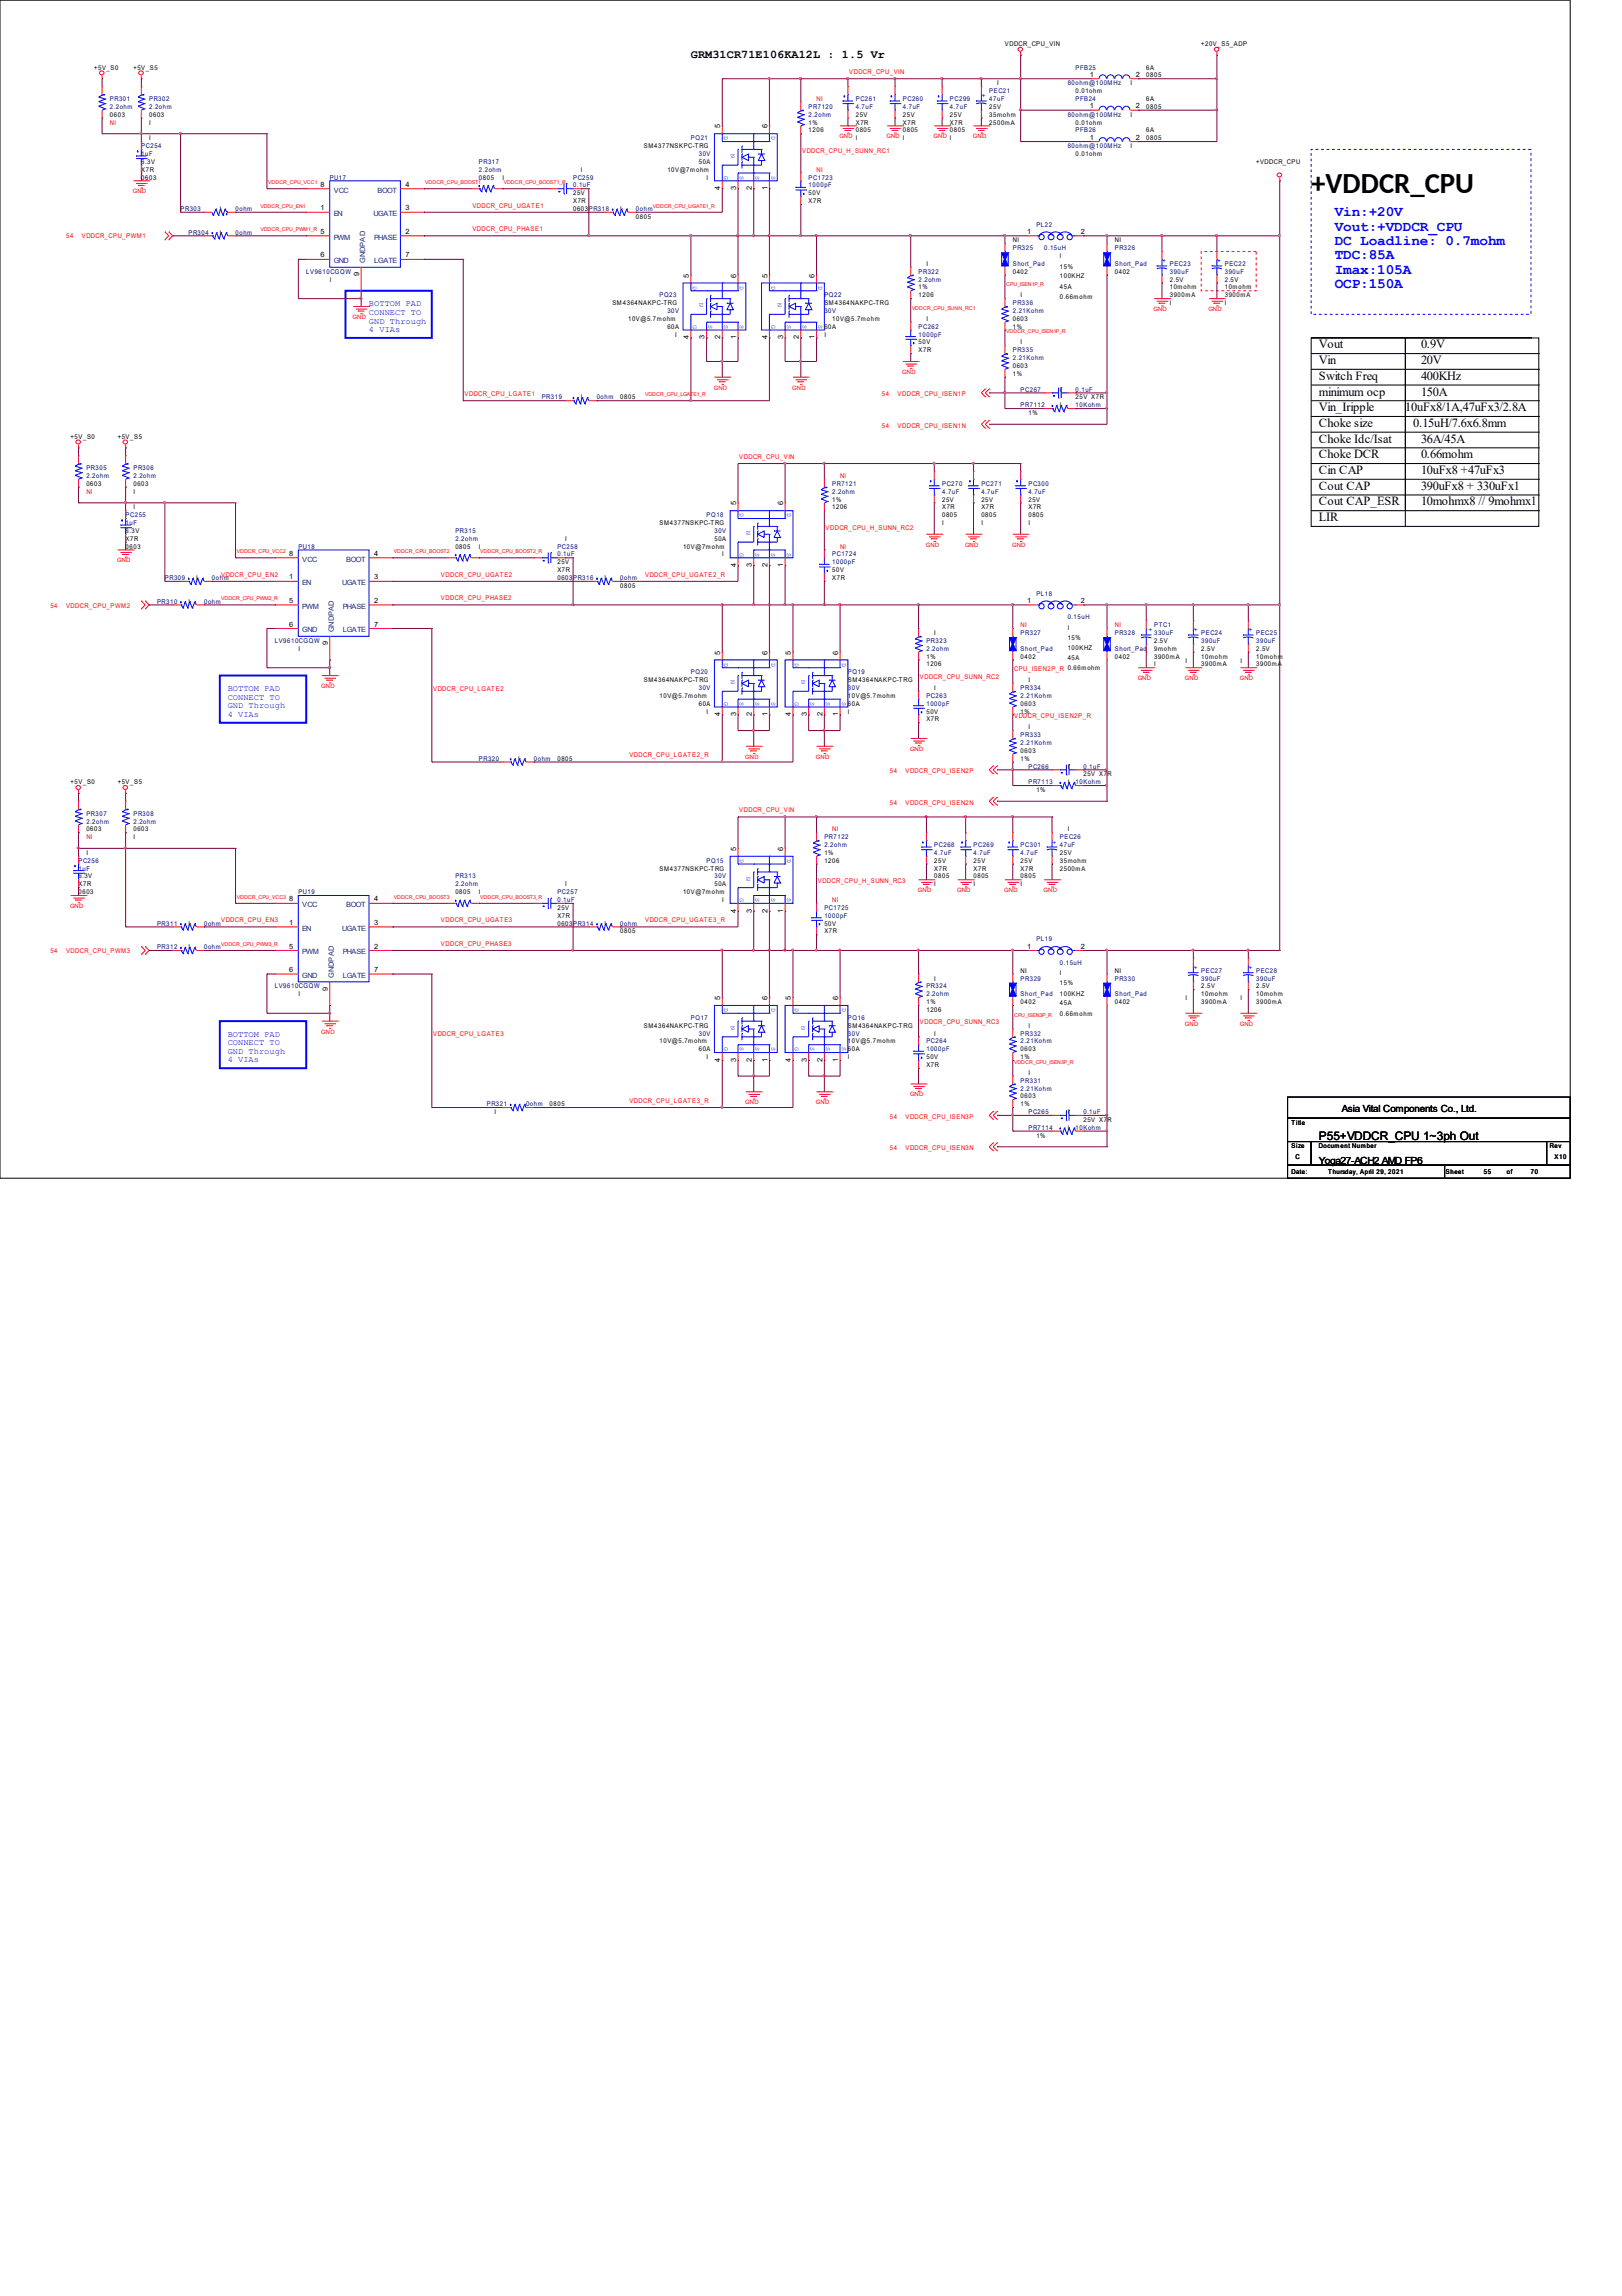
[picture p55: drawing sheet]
<svg xmlns="http://www.w3.org/2000/svg" width="210mm" height="297mm" viewBox="0 0 210 297" stroke-linecap="round" stroke-linejoin="round" font-family="sans-serif">
<defs><g id="words">
<text font-size="3.7" x="169.7" y="24.9">+VDDCR_CPU</text>
<g font-size="1.9" fill="#00f">
<text x="172.7" y="28">Vin:+20V</text>
<text x="172.7" y="29.8">Vout:+VDDCR_CPU</text>
<text x="172.7" y="31.7">DC Loadline: 0.7mohm</text>
<text x="172.7" y="33.6">TDC:85A</text>
<text x="172.7" y="35.4">Imax:105A</text>
<text x="172.7" y="37.3">OCP:150A</text>
</g>
<g font-size="1.6">
<text x="170.7" y="45.1">Vout</text>
<text x="170.7" y="47.1">Vin</text>
<text x="183.9" y="45.1">0.9V</text>
<text x="183.9" y="47.1">20V</text>
<text x="170.7" y="49.1">Switch Freq</text>
<text x="170.7" y="53.2">Vin_Iripple</text>
<text x="170.7" y="51.2">minimum ocp</text>
<text x="181.9" y="53.2">10uFx8/1A,47uFx3/2.8A</text>
<text x="183.9" y="49.1">400KHz</text>
<text x="183.9" y="51.2">150A</text>
<text x="170.7" y="55.2">Choke size</text>
<text x="170.7" y="57.3">Choke Idc/Isat</text>
<text x="170.7" y="59.3">Choke DCR</text>
<text x="182.9" y="55.2">0.15uH/7.6x6.8mm</text>
<text x="183.9" y="57.3">36A/45A</text>
<text x="183.9" y="59.3">0.66mohm</text>
<text x="170.7" y="61.3">Cin CAP</text>
<text x="170.7" y="65.4">Cout CAP_ESR</text>
<text x="170.7" y="63.4">Cout CAP</text>
<text x="183.9" y="61.3">10uFx8 +47uFx3</text>
<text x="183.9" y="63.4">390uFx8 + 330uFx1</text>
<text x="183.9" y="65.4">10mohmx8 // 9mohmx1</text>
<text x="170.7" y="67.4">LIR</text>
</g>
<g font-size="1.5">
<text x="89.4" y="7.5">GRM31CR71E106KA12L : 1.5 Vr</text>
<text x="170.7" y="147.4">P55+VDDCR_CPU 1~3ph Out</text>
</g>
<g font-size="1.3">
<text x="173.7" y="143.9">Asia Vital Components Co., Ltd.</text>
<text x="170.7" y="150.6">Yoga27-ACH2 AMD FP6</text>
</g>
<g font-size="1.1" fill="#00f">
<text x="47.8" y="39.7">BOTTOM PAD</text>
<text x="47.8" y="40.8">CONNECT TO</text>
<text x="47.8" y="41.9">GND Through</text>
<text x="47.8" y="43">4 VIAs</text>
<text x="29.5" y="89.4">BOTTOM PAD</text>
<text x="29.5" y="90.5">CONNECT TO</text>
<text x="29.5" y="91.6">GND Through</text>
<text x="29.5" y="92.7">4 VIAs</text>
<text x="29.5" y="134.1">BOTTOM PAD</text>
<text x="29.5" y="135.2">CONNECT TO</text>
<text x="29.5" y="136.3">GND Through</text>
<text x="29.5" y="137.4">4 VIAs</text>
</g>
<g font-size=".9">
<text x="141.1" y="9.9">1</text>
<text x="147" y="9.9">2</text>
<text x="93.2" y="16.6" transform="rotate(-90 93.2 16.6)">5</text>
<text x="99.3" y="16.6" transform="rotate(-90 99.3 16.6)">6</text>
<text x="141.1" y="14">1</text>
<text x="147" y="14">2</text>
<text x="141.1" y="18.1">1</text>
<text x="147" y="18.1">2</text>
<text x="41.5" y="27.2">1</text>
<text x="41.5" y="24.2">8</text>
<text x="52.5" y="24.2">4</text>
<text x="52.5" y="27.2">3</text>
<text x="93.2" y="24.6" transform="rotate(-90 93.2 24.6)">4</text>
<text x="95.2" y="24.6" transform="rotate(-90 95.2 24.6)">3</text>
<text x="97.3" y="24.6" transform="rotate(-90 97.3 24.6)">2</text>
<text x="99.3" y="24.6" transform="rotate(-90 99.3 24.6)">1</text>
<text x="41.5" y="33.3">6</text>
<text x="41.5" y="30.3">5</text>
<text x="46.5" y="35.8" transform="rotate(-90 46.5 35.8)">9</text>
<text x="52.5" y="33.3">7</text>
<text x="52.5" y="30.3">2</text>
<text x="89.2" y="35.9" transform="rotate(-90 89.2 35.9)">5</text>
<text x="95.2" y="35.9" transform="rotate(-90 95.2 35.9)">6</text>
<text x="99.3" y="35.9" transform="rotate(-90 99.3 35.9)">5</text>
<text x="105.4" y="35.9" transform="rotate(-90 105.4 35.9)">6</text>
<text x="132.9" y="30.3">1</text>
<text x="139.9" y="30.3">2</text>
<text x="89.2" y="43.9" transform="rotate(-90 89.2 43.9)">4</text>
<text x="91.2" y="43.9" transform="rotate(-90 91.2 43.9)">3</text>
<text x="93.2" y="43.9" transform="rotate(-90 93.2 43.9)">2</text>
<text x="95.2" y="43.9" transform="rotate(-90 95.2 43.9)">1</text>
<text x="99.3" y="43.9" transform="rotate(-90 99.3 43.9)">4</text>
<text x="101.3" y="43.9" transform="rotate(-90 101.3 43.9)">3</text>
<text x="103.4" y="43.9" transform="rotate(-90 103.4 43.9)">2</text>
<text x="105.4" y="43.9" transform="rotate(-90 105.4 43.9)">1</text>
<text x="95.2" y="65.4" transform="rotate(-90 95.2 65.4)">5</text>
<text x="101.3" y="65.4" transform="rotate(-90 101.3 65.4)">6</text>
<text x="37.4" y="71.9">8</text>
<text x="48.4" y="71.9">4</text>
<text x="37.4" y="75">1</text>
<text x="48.4" y="75">3</text>
<text x="95.2" y="73.3" transform="rotate(-90 95.2 73.3)">4</text>
<text x="97.3" y="73.3" transform="rotate(-90 97.3 73.3)">3</text>
<text x="99.3" y="73.3" transform="rotate(-90 99.3 73.3)">2</text>
<text x="101.3" y="73.3" transform="rotate(-90 101.3 73.3)">1</text>
<text x="37.4" y="81.1">6</text>
<text x="37.4" y="78">5</text>
<text x="42.4" y="83.5" transform="rotate(-90 42.4 83.5)">9</text>
<text x="48.4" y="81.1">7</text>
<text x="48.4" y="78">2</text>
<text x="132.9" y="78">1</text>
<text x="139.9" y="78">2</text>
<text x="93.2" y="84.7" transform="rotate(-90 93.2 84.7)">5</text>
<text x="99.3" y="84.7" transform="rotate(-90 99.3 84.7)">6</text>
<text x="102.4" y="84.7" transform="rotate(-90 102.4 84.7)">5</text>
<text x="108.5" y="84.7" transform="rotate(-90 108.5 84.7)">6</text>
<text x="93.2" y="92.7" transform="rotate(-90 93.2 92.7)">4</text>
<text x="95.2" y="92.7" transform="rotate(-90 95.2 92.7)">3</text>
<text x="97.3" y="92.7" transform="rotate(-90 97.3 92.7)">2</text>
<text x="99.3" y="92.7" transform="rotate(-90 99.3 92.7)">1</text>
<text x="102.4" y="92.7" transform="rotate(-90 102.4 92.7)">4</text>
<text x="104.4" y="92.7" transform="rotate(-90 104.4 92.7)">3</text>
<text x="106.4" y="92.7" transform="rotate(-90 106.4 92.7)">2</text>
<text x="108.5" y="92.7" transform="rotate(-90 108.5 92.7)">1</text>
<text x="95.2" y="110.1" transform="rotate(-90 95.2 110.1)">5</text>
<text x="101.3" y="110.1" transform="rotate(-90 101.3 110.1)">6</text>
<text x="37.4" y="119.7">1</text>
<text x="37.4" y="116.6">8</text>
<text x="48.4" y="116.6">4</text>
<text x="48.4" y="119.7">3</text>
<text x="95.2" y="118.1" transform="rotate(-90 95.2 118.1)">4</text>
<text x="97.3" y="118.1" transform="rotate(-90 97.3 118.1)">3</text>
<text x="99.3" y="118.1" transform="rotate(-90 99.3 118.1)">2</text>
<text x="101.3" y="118.1" transform="rotate(-90 101.3 118.1)">1</text>
<text x="37.4" y="125.8">6</text>
<text x="37.4" y="122.7">5</text>
<text x="48.4" y="125.8">7</text>
<text x="48.4" y="122.7">2</text>
<text x="132.9" y="122.7">1</text>
<text x="139.9" y="122.7">2</text>
<text x="42.4" y="128.2" transform="rotate(-90 42.4 128.2)">9</text>
<text x="93.2" y="129.4" transform="rotate(-90 93.2 129.4)">5</text>
<text x="99.3" y="129.4" transform="rotate(-90 99.3 129.4)">6</text>
<text x="102.4" y="129.4" transform="rotate(-90 102.4 129.4)">5</text>
<text x="108.5" y="129.4" transform="rotate(-90 108.5 129.4)">6</text>
<text x="93.2" y="137.4" transform="rotate(-90 93.2 137.4)">4</text>
<text x="95.2" y="137.4" transform="rotate(-90 95.2 137.4)">3</text>
<text x="97.3" y="137.4" transform="rotate(-90 97.3 137.4)">2</text>
<text x="99.3" y="137.4" transform="rotate(-90 99.3 137.4)">1</text>
<text x="102.4" y="137.4" transform="rotate(-90 102.4 137.4)">4</text>
<text x="104.4" y="137.4" transform="rotate(-90 104.4 137.4)">3</text>
<text x="106.4" y="137.4" transform="rotate(-90 106.4 137.4)">2</text>
<text x="108.5" y="137.4" transform="rotate(-90 108.5 137.4)">1</text>
</g>
<g font-size=".9" fill="#004080">
<text x="43.2" y="28">EN</text>
<text x="43.2" y="24.9">VCC</text>
<text x="48.3" y="28">UGATE</text>
<text x="48.9" y="24.9">BOOT</text>
<text x="43.2" y="34.1">GND</text>
<text x="43.2" y="31">PWM</text>
<text x="47.2" y="34.1" transform="rotate(-90 47.2 34.1)">GNDPAD</text>
<text x="48.4" y="34.1">LGATE</text>
<text x="48.4" y="31">PHASE</text>
<text x="39.1" y="75.7">EN</text>
<text x="39.1" y="72.7">VCC</text>
<text x="44.3" y="75.7">UGATE</text>
<text x="44.8" y="72.7">BOOT</text>
<text x="39.1" y="81.8">GND</text>
<text x="39.1" y="78.8">PWM</text>
<text x="43.2" y="81.8" transform="rotate(-90 43.2 81.8)">GNDPAD</text>
<text x="44.4" y="81.8">LGATE</text>
<text x="44.4" y="78.8">PHASE</text>
<text x="39.1" y="117.4">VCC</text>
<text x="44.8" y="117.4">BOOT</text>
<text x="39.1" y="120.4">EN</text>
<text x="39.1" y="123.5">PWM</text>
<text x="44.3" y="120.4">UGATE</text>
<text x="44.4" y="123.5">PHASE</text>
<text x="39.1" y="126.5">GND</text>
<text x="43.2" y="126.5" transform="rotate(-90 43.2 126.5)">GNDPAD</text>
<text x="44.4" y="126.5">LGATE</text>
</g>
<g font-size=".8">
<text x="130" y="6">VDDCR_CPU_VIN</text>
<text x="155.4" y="6">+20V_S5_ADP</text>
<text x="12.2" y="9">+5V_S0</text>
<text x="17.3" y="9">+5V_S5</text>
<text x="129" y="11">I</text>
<text x="146.3" y="11">I</text>
<text x="148.3" y="9">6A</text>
<text x="148.3" y="10">0805</text>
<text x="14.2" y="15.1">0603</text>
<text x="19.3" y="16.1">I</text>
<text x="19.3" y="15.1">0603</text>
<text x="104.6" y="16.1">1%</text>
<text x="104.6" y="17.1">1206</text>
<text x="110.7" y="15.1">25V</text>
<text x="110.7" y="16.1">X7R</text>
<text x="110.7" y="17.1">0805</text>
<text x="116.8" y="15.1">25V</text>
<text x="116.8" y="16.1">X7R</text>
<text x="116.8" y="17.1">0805</text>
<text x="122.9" y="15.1">25V</text>
<text x="122.9" y="16.1">X7R</text>
<text x="122.9" y="17.1">0805</text>
<text x="128" y="14.1">25V</text>
<text x="128" y="15.1">35mohm</text>
<text x="128" y="16.1">2500mA</text>
<text x="139.2" y="16.1">0.01ohm</text>
<text x="139.2" y="12.1">0.01ohm</text>
<text x="146.3" y="15.1">I</text>
<text x="148.3" y="13.1">6A</text>
<text x="148.3" y="14.1">0805</text>
<text x="148.3" y="17.1">6A</text>
<text x="18.3" y="21.2">6.3V</text>
<text x="18.3" y="22.2">X7R</text>
<text x="18.3" y="23.2">0603</text>
<text x="19.3" y="18.1">I</text>
<text x="62" y="23.2">0805</text>
<text x="65" y="23.2">I</text>
<text x="75.2" y="22.2">I</text>
<text x="83.3" y="19.2">SM4377NSKPC-TRG</text>
<text x="86.4" y="22.2">10V@7mohm</text>
<text x="90.4" y="21.2">50A</text>
<text x="91.4" y="23.2">I</text>
<text x="110.7" y="18.1">I</text>
<text x="116.8" y="18.1">I</text>
<text x="122.9" y="18.1">I</text>
<text x="139.2" y="20.2">0.01ohm</text>
<text x="146.3" y="19.2">I</text>
<text x="148.3" y="18.1">0805</text>
<text x="162.6" y="21.2">+VDDCR_CPU</text>
<text x="28.4" y="27.3">I</text>
<text x="74.2" y="25.3">25V</text>
<text x="74.2" y="26.3">X7R</text>
<text x="74.2" y="27.3">0603</text>
<text x="80.3" y="27.3">I</text>
<text x="82.3" y="28.3">0805</text>
<text x="104.6" y="25.3">50V</text>
<text x="104.6" y="26.3">X7R</text>
<text x="28.4" y="30.3">I</text>
<text x="119.9" y="34.4">I</text>
<text x="131.1" y="31.4">NI</text>
<text x="131.1" y="35.4">0402</text>
<text x="137.2" y="33.4">I</text>
<text x="137.2" y="34.7">15%</text>
<text x="144.3" y="31.4">NI</text>
<text x="144.3" y="35.4">0402</text>
<text x="42.7" y="36.4">I</text>
<text x="79.2" y="39.5">SM4364NAKPC-TRG</text>
<text x="81.3" y="41.5">10V@5.7mohm</text>
<text x="106.7" y="39.5">SM4364NAKPC-TRG</text>
<text x="107.7" y="41.5">10V@5.7mohm</text>
<text x="118.9" y="37.5">1%</text>
<text x="118.9" y="38.5">1206</text>
<text x="119.9" y="41.5">I</text>
<text x="131.1" y="41.5">0603</text>
<text x="132.1" y="38.5">I</text>
<text x="137.2" y="36">100KHZ</text>
<text x="137.2" y="37.4">45A</text>
<text x="137.2" y="38.6">0.66mohm</text>
<text x="151.4" y="39.5">I</text>
<text x="151.4" y="36.4">2.5V</text>
<text x="151.4" y="37.5">10mohm</text>
<text x="151.4" y="38.5">3900mA</text>
<text x="158.5" y="39.5">I</text>
<text x="158.5" y="36.4">2.5V</text>
<text x="158.5" y="37.5">10mohm</text>
<text x="158.5" y="38.5">3900mA</text>
<text x="86.4" y="42.5">60A</text>
<text x="87.4" y="43.5">I</text>
<text x="106.7" y="43.5">I</text>
<text x="106.7" y="42.5">60A</text>
<text x="118.9" y="44.6">50V</text>
<text x="118.9" y="45.6">X7R</text>
<text x="131.1" y="47.6">0603</text>
<text x="131.1" y="42.5">1%</text>
<text x="132.1" y="44.6">I</text>
<text x="75.2" y="51.7">I</text>
<text x="80.3" y="51.7">0805</text>
<text x="131.1" y="48.6">1%</text>
<text x="133.1" y="53.7">1%</text>
<text x="137.2" y="52.7">I</text>
<text x="137.2" y="50.7">I</text>
<text x="139.2" y="51.7">25V X7R</text>
<text x="9.1" y="56.8">+5V_S0</text>
<text x="15.2" y="56.8">+5V_S5</text>
<text x="11.2" y="62.9">0603</text>
<text x="17.3" y="65.9">I</text>
<text x="17.3" y="63.9">I</text>
<text x="17.3" y="62.9">0603</text>
<text x="107.7" y="64.9">1%</text>
<text x="107.7" y="65.9">1206</text>
<text x="121.9" y="64.9">25V</text>
<text x="121.9" y="65.9">X7R</text>
<text x="127" y="64.9">25V</text>
<text x="127" y="65.9">X7R</text>
<text x="133.1" y="64.9">25V</text>
<text x="133.1" y="65.9">X7R</text>
<text x="16.3" y="68.9">6.3V</text>
<text x="16.3" y="70">X7R</text>
<text x="16.3" y="71">0603</text>
<text x="58.9" y="71">0805</text>
<text x="62" y="71">I</text>
<text x="73.2" y="70">I</text>
<text x="85.3" y="67.9">SM4377NSKPC-TRG</text>
<text x="88.4" y="71">10V@7mohm</text>
<text x="92.5" y="70">50A</text>
<text x="93.5" y="72">I</text>
<text x="121.9" y="66.9">0805</text>
<text x="121.9" y="67.9">I</text>
<text x="127" y="66.9">0805</text>
<text x="127" y="67.9">I</text>
<text x="133.1" y="66.9">0805</text>
<text x="133.1" y="67.9">I</text>
<text x="25.4" y="75">I</text>
<text x="72.1" y="73">25V</text>
<text x="72.1" y="74">X7R</text>
<text x="72.1" y="75">0603</text>
<text x="78.2" y="75">I</text>
<text x="80.3" y="76.1">0805</text>
<text x="107.7" y="74">50V</text>
<text x="107.7" y="75">X7R</text>
<text x="24.4" y="78.1">I</text>
<text x="120.9" y="82.2">I</text>
<text x="138.2" y="81.5">I</text>
<text x="138.2" y="82.7">15%</text>
<text x="149.4" y="83.2">2.5V</text>
<text x="38.6" y="84.2">I</text>
<text x="83.3" y="88.3">SM4364NAKPC-TRG</text>
<text x="109.7" y="88.3">SM4364NAKPC-TRG</text>
<text x="119.9" y="85.2">1%</text>
<text x="119.9" y="86.2">1206</text>
<text x="120.9" y="89.3">I</text>
<text x="132.1" y="85.2">0402</text>
<text x="133.1" y="88.3">I</text>
<text x="138.2" y="84.1">100KHZ</text>
<text x="138.2" y="85.4">45A</text>
<text x="144.3" y="85.2">0402</text>
<text x="149.4" y="86.2">I</text>
<text x="149.4" y="84.2">9mohm</text>
<text x="149.4" y="85.2">3900mA</text>
<text x="153.4" y="85.7">I</text>
<text x="155.4" y="84.2">2.5V</text>
<text x="155.4" y="85.2">10mohm</text>
<text x="155.4" y="86.2">3900mA</text>
<text x="160.5" y="85.7">I</text>
<text x="162.6" y="84.2">2.5V</text>
<text x="162.6" y="85.2">10mohm</text>
<text x="162.6" y="86.2">3900mA</text>
<text x="85.3" y="90.3">10V@5.7mohm</text>
<text x="90.4" y="91.3">60A</text>
<text x="91.4" y="92.3">I</text>
<text x="109.7" y="92.3">I</text>
<text x="109.7" y="91.3">60A</text>
<text x="109.7" y="90.3">10V@5.7mohm</text>
<text x="119.9" y="92.3">50V</text>
<text x="119.9" y="93.3">X7R</text>
<text x="132.1" y="92.3">1%</text>
<text x="132.1" y="91.3">0603</text>
<text x="133.1" y="94.3">I</text>
<text x="9.1" y="101.5">+5V_S0</text>
<text x="15.2" y="101.5">+5V_S5</text>
<text x="67.1" y="98.4">I</text>
<text x="72.1" y="98.4">0805</text>
<text x="132.1" y="98.4">1%</text>
<text x="132.1" y="97.4">0603</text>
<text x="138.2" y="99.4">I</text>
<text x="138.2" y="101.5">I</text>
<text x="140.2" y="100.4">25V X7R</text>
<text x="11.2" y="107.6">0603</text>
<text x="17.3" y="107.6">0603</text>
<text x="134.1" y="102.5">1%</text>
<text x="138.2" y="107.6">I</text>
<text x="10.2" y="113.7">6.3V</text>
<text x="11.2" y="110.6">I</text>
<text x="17.3" y="108.6">I</text>
<text x="85.3" y="112.6">SM4377NSKPC-TRG</text>
<text x="106.7" y="110.6">1%</text>
<text x="106.7" y="111.6">1206</text>
<text x="120.9" y="111.6">25V</text>
<text x="120.9" y="112.6">X7R</text>
<text x="120.9" y="113.7">0805</text>
<text x="126" y="111.6">25V</text>
<text x="126" y="112.6">X7R</text>
<text x="126" y="113.7">0805</text>
<text x="132.1" y="111.6">25V</text>
<text x="132.1" y="112.6">X7R</text>
<text x="132.1" y="113.7">0805</text>
<text x="137.2" y="110.6">25V</text>
<text x="137.2" y="111.6">35mohm</text>
<text x="137.2" y="112.6">2500mA</text>
<text x="10.2" y="114.7">X7R</text>
<text x="10.2" y="115.7">0603</text>
<text x="24.4" y="119.7">I</text>
<text x="58.9" y="115.7">0805</text>
<text x="62" y="115.7">I</text>
<text x="72.1" y="117.7">25V</text>
<text x="72.1" y="118.7">X7R</text>
<text x="72.1" y="119.7">0603</text>
<text x="73.2" y="114.7">I</text>
<text x="78.2" y="119.7">I</text>
<text x="88.4" y="115.7">10V@7mohm</text>
<text x="92.5" y="114.7">50A</text>
<text x="93.5" y="116.7">I</text>
<text x="106.7" y="119.7">50V</text>
<text x="120.9" y="114.7">I</text>
<text x="126" y="114.7">I</text>
<text x="132.1" y="114.7">I</text>
<text x="24.4" y="122.8">I</text>
<text x="80.3" y="120.8">0805</text>
<text x="106.7" y="120.8">X7R</text>
<text x="132.1" y="125.8">NI</text>
<text x="144.3" y="125.8">NI</text>
<text x="38.6" y="128.9">I</text>
<text x="119.9" y="129.9">1%</text>
<text x="119.9" y="130.9">1206</text>
<text x="120.9" y="126.9">I</text>
<text x="132.1" y="129.9">0402</text>
<text x="137.2" y="126.2">I</text>
<text x="137.2" y="127.5">15%</text>
<text x="137.2" y="128.8">100KHZ</text>
<text x="137.2" y="130.1">45A</text>
<text x="137.2" y="131.4">0.66mohm</text>
<text x="144.3" y="129.9">0402</text>
<text x="153.4" y="129.4">I</text>
<text x="155.4" y="127.9">2.5V</text>
<text x="155.4" y="128.9">10mohm</text>
<text x="155.4" y="129.9">3900mA</text>
<text x="160.5" y="129.4">I</text>
<text x="162.6" y="127.9">2.5V</text>
<text x="162.6" y="128.9">10mohm</text>
<text x="162.6" y="129.9">3900mA</text>
<text x="83.3" y="133">SM4364NAKPC-TRG</text>
<text x="85.3" y="135">10V@5.7mohm</text>
<text x="90.4" y="136">60A</text>
<text x="91.4" y="137">I</text>
<text x="109.7" y="137">I</text>
<text x="109.7" y="136">60A</text>
<text x="109.7" y="135">10V@5.7mohm</text>
<text x="109.7" y="133">SM4364NAKPC-TRG</text>
<text x="119.9" y="137">50V</text>
<text x="120.9" y="134">I</text>
<text x="132.1" y="137">1%</text>
<text x="132.1" y="136">0603</text>
<text x="133.1" y="133">I</text>
<text x="71.1" y="143.1">0805</text>
<text x="119.9" y="138">X7R</text>
<text x="132.1" y="143.1">1%</text>
<text x="132.1" y="142.1">0603</text>
<text x="133.1" y="139.1">I</text>
<text x="64" y="144.1">I</text>
<text x="134.1" y="147.2">1%</text>
<text x="138.2" y="144.1">I</text>
<text x="138.2" y="146.2">I</text>
<text x="140.2" y="145.1">25V X7R</text>
<text x="167.1" y="145.5">Title</text>
<text x="167.1" y="148.5">Size</text>
<text x="167.6" y="149.9">C</text>
<text x="170.7" y="148.5">Document Number</text>
<text x="200.6" y="148.5">Rev</text>
<text x="201.2" y="149.9">X10</text>
<text x="167.1" y="151.9">Date:</text>
<text x="171.9" y="151.9">Thursday, April 29, 2021</text>
<text x="187.1" y="151.8">Sheet</text>
<text x="192" y="151.9">55</text>
<text x="195" y="151.8">of</text>
<text x="198.1" y="151.9">70</text>
</g>
<g font-size=".8" fill="#f00">
<text x="109.9" y="9.6">VDDCR_CPU_VIN</text>
<text x="14.2" y="16.1">NI</text>
<text x="105.7" y="13.1">NI</text>
<text x="108.6" y="17.9">GND</text>
<text x="114.7" y="17.9">GND</text>
<text x="120.8" y="17.9">GND</text>
<text x="125.9" y="17.9">GND</text>
<text x="103.8" y="19.8">VDDCR_CPU_H_SUNN_RC1</text>
<text x="105.7" y="22.2">NI</text>
<text x="17.2" y="25">GND</text>
<text x="61.1" y="26.9">VDDCR_CPU_UGATE1</text>
<text x="61.1" y="29.9">VDDCR_CPU_PHASE1</text>
<text x="8.6" y="30.8">54</text>
<text x="10.6" y="30.8">VDDCR_CPU_PWM1</text>
<text x="45.6" y="41.3">GND</text>
<text x="149.3" y="40.2">GND</text>
<text x="156.4" y="40.2">GND</text>
<text x="60.1" y="51.3">VDDCR_CPU_LGATE1</text>
<text x="92.4" y="50.4">GND</text>
<text x="102.5" y="50.4">GND</text>
<text x="114.1" y="51.3">54</text>
<text x="116.2" y="51.3">VDDCR_CPU_ISEN1P</text>
<text x="116.8" y="48.4">GND</text>
<text x="95.7" y="59.4">VDDCR_CPU_VIN</text>
<text x="114.1" y="55.3">54</text>
<text x="116.2" y="55.3">VDDCR_CPU_ISEN1N</text>
<text x="11.2" y="63.9">NI</text>
<text x="108.7" y="61.8">NI</text>
<text x="106.8" y="68.5">VDDCR_CPU_H_SUNN_RC2</text>
<text x="108.7" y="71">NI</text>
<text x="119.8" y="70.7">GND</text>
<text x="124.9" y="70.7">GND</text>
<text x="131" y="70.7">GND</text>
<text x="15.2" y="72.8">GND</text>
<text x="28.6" y="74.6">VDDCR_CPU_EN2</text>
<text x="57.1" y="77.7">VDDCR_CPU_PHASE2</text>
<text x="57.1" y="74.6">VDDCR_CPU_UGATE2</text>
<text x="83.5" y="74.6">VDDCR_CPU_UGATE2_R</text>
<text x="6.5" y="78.6">54</text>
<text x="8.6" y="78.6">VDDCR_CPU_PWM2</text>
<text x="132.1" y="81.1">NI</text>
<text x="144.3" y="81.1">NI</text>
<text x="41.6" y="89">GND</text>
<text x="56" y="89.4">VDDCR_CPU_LGATE2</text>
<text x="119" y="87.8">VDDCR_CPU_SUNN_RC2</text>
<text x="131.2" y="86.8">CPU_ISEN2P_R 0.66mohm</text>
<text x="147.2" y="88">GND</text>
<text x="153.3" y="88">GND</text>
<text x="160.4" y="88">GND</text>
<text x="131.2" y="92.9">VDDCR_CPU_ISEN2P_R</text>
<text x="81.4" y="98">VDDCR_CPU_LGATE2_R</text>
<text x="96.4" y="98.2">GND</text>
<text x="105.6" y="98.2">GND</text>
<text x="115.1" y="100">54</text>
<text x="117.2" y="100">VDDCR_CPU_ISEN2P</text>
<text x="117.8" y="97.1">GND</text>
<text x="95.7" y="105.1">VDDCR_CPU_VIN</text>
<text x="107.7" y="107.6">NI</text>
<text x="115.1" y="104.1">54</text>
<text x="117.2" y="104.1">VDDCR_CPU_ISEN2N</text>
<text x="11.2" y="108.6">NI</text>
<text x="9.1" y="117.5">GND</text>
<text x="28.6" y="119.3">VDDCR_CPU_EN3</text>
<text x="57.1" y="119.3">VDDCR_CPU_UGATE3</text>
<text x="83.5" y="119.3">VDDCR_CPU_UGATE3_R</text>
<text x="105.8" y="114.2">VDDCR_CPU_H_SUNN_RC3</text>
<text x="107.7" y="116.7">NI</text>
<text x="118.8" y="115.4">GND</text>
<text x="123.9" y="115.4">GND</text>
<text x="130" y="115.4">GND</text>
<text x="135" y="115.4">GND</text>
<text x="6.5" y="123.3">54</text>
<text x="8.6" y="123.3">VDDCR_CPU_PWM3</text>
<text x="57.1" y="122.4">VDDCR_CPU_PHASE3</text>
<text x="41.6" y="133.7">GND</text>
<text x="56" y="134.1">VDDCR_CPU_LGATE3</text>
<text x="119" y="132.5">VDDCR_CPU_SUNN_RC3</text>
<text x="153.3" y="132.7">GND</text>
<text x="160.4" y="132.7">GND</text>
<text x="81.4" y="142.7">VDDCR_CPU_LGATE3_R</text>
<text x="96.4" y="142.9">GND</text>
<text x="105.6" y="142.9">GND</text>
<text x="117.8" y="141.8">GND</text>
<text x="115.1" y="148.8">54</text>
<text x="115.1" y="144.7">54</text>
<text x="117.2" y="148.8">VDDCR_CPU_ISEN3N</text>
<text x="117.2" y="144.7">VDDCR_CPU_ISEN3P</text>
</g>
<g font-size=".8" fill="#000080">
<text x="138.2" y="11">80ohm@100MHz</text>
<text x="139.2" y="9">PFB25</text>
<text x="14.2" y="13.1">PR301</text>
<text x="14.2" y="14.1">2.2ohm</text>
<text x="19.3" y="13.1">PR302</text>
<text x="19.3" y="14.1">2.2ohm</text>
<text x="104.6" y="14.1">PR7120</text>
<text x="104.6" y="15.1">2.2ohm</text>
<text x="110.7" y="13.1">PC261</text>
<text x="110.7" y="14.1">4.7uF</text>
<text x="116.8" y="13.1">PC260</text>
<text x="116.8" y="14.1">4.7uF</text>
<text x="122.9" y="13.1">PC299</text>
<text x="122.9" y="14.1">4.7uF</text>
<text x="128" y="12.1">PEC21</text>
<text x="128" y="13.1">47uF</text>
<text x="138.2" y="15.1">80ohm@100MHz</text>
<text x="139.2" y="13.1">PFB24</text>
<text x="139.2" y="17.1">PFB26</text>
<text x="18.3" y="19.2">PC254</text>
<text x="18.3" y="20.2">1uF</text>
<text x="42.7" y="23.2">PU17</text>
<text x="62" y="21.2">PR317</text>
<text x="62" y="22.2">2.2ohm</text>
<text x="74.2" y="23.2">PC259</text>
<text x="89.4" y="18.1">PQ21</text>
<text x="90.4" y="20.2">30V</text>
<text x="104.6" y="23.2">PC1723</text>
<text x="138.2" y="19.2">80ohm@100MHz</text>
<text x="23.4" y="27.3">PR303</text>
<text x="30.5" y="27.3">0ohm</text>
<text x="74.2" y="24.2">0.1uF</text>
<text x="76.2" y="27.3">PR318</text>
<text x="82.3" y="27.3">0ohm</text>
<text x="104.6" y="24.2">1000pF</text>
<text x="134.1" y="29.3">PL22</text>
<text x="24.4" y="30.3">PR304</text>
<text x="30.5" y="30.3">0ohm</text>
<text x="39.6" y="35.4">LV9610CGQW</text>
<text x="118.9" y="35.4">PR322</text>
<text x="131.1" y="32.4">PR325</text>
<text x="131.1" y="34.4">Short_Pad</text>
<text x="135.1" y="32.4">0.15uH</text>
<text x="144.3" y="32.4">PR326</text>
<text x="144.3" y="34.4">Short_Pad</text>
<text x="151.4" y="34.4">PEC23</text>
<text x="151.4" y="35.4">390uF</text>
<text x="158.5" y="34.4">PEC22</text>
<text x="158.5" y="35.4">390uF</text>
<text x="85.3" y="38.5">PQ23</text>
<text x="86.4" y="40.5">30V</text>
<text x="106.7" y="38.5">PQ22</text>
<text x="106.7" y="40.5">30V</text>
<text x="118.9" y="36.4">2.2ohm</text>
<text x="131.1" y="39.5">PR336</text>
<text x="131.1" y="40.5">2.21Kohm</text>
<text x="118.9" y="42.5">PC262</text>
<text x="118.9" y="43.5">1000pF</text>
<text x="131.1" y="45.6">PR335</text>
<text x="131.1" y="46.6">2.21Kohm</text>
<text x="70.1" y="51.7">PR319</text>
<text x="77.2" y="51.7">0ohm</text>
<text x="132.1" y="52.7">PR7112</text>
<text x="132.1" y="50.7">PC267</text>
<text x="139.2" y="52.7">10Kohm</text>
<text x="139.2" y="50.7">0.1uF</text>
<text x="11.2" y="60.8">PR305</text>
<text x="11.2" y="61.8">2.2ohm</text>
<text x="17.3" y="60.8">PR306</text>
<text x="17.3" y="61.8">2.2ohm</text>
<text x="107.7" y="62.9">PR7121</text>
<text x="107.7" y="63.9">2.2ohm</text>
<text x="121.9" y="62.9">PC270</text>
<text x="121.9" y="63.9">4.7uF</text>
<text x="127" y="62.9">PC271</text>
<text x="127" y="63.9">4.7uF</text>
<text x="133.1" y="62.9">PC300</text>
<text x="133.1" y="63.9">4.7uF</text>
<text x="16.3" y="66.9">PC255</text>
<text x="16.3" y="67.9">1uF</text>
<text x="38.6" y="71">PU18</text>
<text x="58.9" y="68.9">PR315</text>
<text x="58.9" y="70">2.2ohm</text>
<text x="72.1" y="71">PC258</text>
<text x="72.1" y="72">0.1uF</text>
<text x="91.4" y="66.9">PQ18</text>
<text x="92.5" y="68.9">30V</text>
<text x="107.7" y="72">PC1724</text>
<text x="21.3" y="75">PR309</text>
<text x="27.4" y="75">0ohm</text>
<text x="74.2" y="75">PR316</text>
<text x="80.3" y="75">0ohm</text>
<text x="107.7" y="73">1000pF</text>
<text x="134.1" y="77.1">PL18</text>
<text x="20.3" y="78.1">PR310</text>
<text x="26.4" y="78.1">0ohm</text>
<text x="35.6" y="83.2">LV9610CGQW</text>
<text x="119.9" y="83.2">PR323</text>
<text x="132.1" y="82.2">PR327</text>
<text x="138.2" y="80.1">0.15uH</text>
<text x="144.3" y="82.2">PR328</text>
<text x="149.4" y="81.1">PTC1</text>
<text x="149.4" y="82.2">330uF</text>
<text x="155.4" y="82.2">PEC24</text>
<text x="155.4" y="83.2">390uF</text>
<text x="162.6" y="82.2">PEC25</text>
<text x="162.6" y="83.2">390uF</text>
<text x="89.4" y="87.2">PQ20</text>
<text x="90.4" y="89.3">30V</text>
<text x="109.7" y="87.2">PQ19</text>
<text x="109.7" y="89.3">30V</text>
<text x="119.9" y="84.2">2.2ohm</text>
<text x="132.1" y="84.2">Short_Pad</text>
<text x="132.1" y="89.3">PR334</text>
<text x="144.3" y="84.2">Short_Pad</text>
<text x="119.9" y="90.3">PC263</text>
<text x="119.9" y="91.3">1000pF</text>
<text x="132.1" y="95.4">PR333</text>
<text x="132.1" y="90.3">2.21Kohm</text>
<text x="62" y="98.4">PR320</text>
<text x="69.1" y="98.4">0ohm</text>
<text x="132.1" y="96.4">2.21Kohm</text>
<text x="133.1" y="101.5">PR7113</text>
<text x="133.1" y="99.4">PC266</text>
<text x="139.2" y="101.5">10Kohm</text>
<text x="140.2" y="99.4">0.1uF</text>
<text x="11.2" y="105.5">PR307</text>
<text x="11.2" y="106.5">2.2ohm</text>
<text x="17.3" y="105.5">PR308</text>
<text x="17.3" y="106.5">2.2ohm</text>
<text x="10.2" y="111.6">PC256</text>
<text x="10.2" y="112.6">1uF</text>
<text x="58.9" y="113.7">PR313</text>
<text x="91.4" y="111.6">PQ15</text>
<text x="92.5" y="113.7">30V</text>
<text x="106.7" y="108.6">PR7122</text>
<text x="106.7" y="109.6">2.2ohm</text>
<text x="120.9" y="109.6">PC268</text>
<text x="120.9" y="110.6">4.7uF</text>
<text x="126" y="109.6">PC269</text>
<text x="126" y="110.6">4.7uF</text>
<text x="132.1" y="109.6">PC301</text>
<text x="132.1" y="110.6">4.7uF</text>
<text x="137.2" y="108.6">PEC26</text>
<text x="137.2" y="109.6">47uF</text>
<text x="20.3" y="119.7">PR311</text>
<text x="26.4" y="119.7">0ohm</text>
<text x="38.6" y="115.7">PU19</text>
<text x="58.9" y="114.7">2.2ohm</text>
<text x="72.1" y="115.7">PC257</text>
<text x="72.1" y="116.7">0.1uF</text>
<text x="74.2" y="119.7">PR314</text>
<text x="80.3" y="119.7">0ohm</text>
<text x="106.7" y="117.7">PC1725</text>
<text x="106.7" y="118.7">1000pF</text>
<text x="20.3" y="122.8">PR312</text>
<text x="26.4" y="122.8">0ohm</text>
<text x="134.1" y="121.8">PL19</text>
<text x="137.2" y="124.8">0.15uH</text>
<text x="155.4" y="125.8">PEC27</text>
<text x="162.6" y="125.8">PEC28</text>
<text x="35.6" y="127.9">LV9610CGQW</text>
<text x="89.4" y="131.9">PQ17</text>
<text x="109.7" y="131.9">PQ16</text>
<text x="119.9" y="127.9">PR324</text>
<text x="119.9" y="128.9">2.2ohm</text>
<text x="132.1" y="126.9">PR329</text>
<text x="132.1" y="128.9">Short_Pad</text>
<text x="144.3" y="126.9">PR330</text>
<text x="144.3" y="128.9">Short_Pad</text>
<text x="155.4" y="126.9">390uF</text>
<text x="162.6" y="126.9">390uF</text>
<text x="90.4" y="134">30V</text>
<text x="109.7" y="134">30V</text>
<text x="119.9" y="135">PC264</text>
<text x="119.9" y="136">1000pF</text>
<text x="132.1" y="134">PR332</text>
<text x="132.1" y="135">2.21Kohm</text>
<text x="63" y="143.1">PR321</text>
<text x="68.1" y="143.1">0ohm</text>
<text x="132.1" y="140.1">PR331</text>
<text x="132.1" y="141.1">2.21Kohm</text>
<text x="133.1" y="144.1">PC265</text>
<text x="133.1" y="146.2">PR7114</text>
<text x="139.2" y="146.2">10Kohm</text>
<text x="140.2" y="144.1">0.1uF</text>
</g>
<g font-size=".8" fill="#00f">
<text x="93.7" y="17.6" transform="rotate(90 93.7 17.6)">D</text>
<text x="99.8" y="17.6" transform="rotate(90 99.8 17.6)">D</text>
<text x="127" y="12.2" transform="rotate(90 127 12.2)">+</text>
<text x="93.7" y="22.7" transform="rotate(90 93.7 22.7)">G</text>
<text x="94.6" y="19.9" transform="rotate(90 94.6 19.9)">N</text>
<text x="95.8" y="22.7" transform="rotate(90 95.8 22.7)">S</text>
<text x="97.8" y="22.7" transform="rotate(90 97.8 22.7)">S</text>
<text x="99.8" y="22.7" transform="rotate(90 99.8 22.7)">S</text>
<text x="150.4" y="33.6" transform="rotate(90 150.4 33.6)">+</text>
<text x="157.5" y="33.6" transform="rotate(90 157.5 33.6)">+</text>
<text x="89.7" y="36.9" transform="rotate(90 89.7 36.9)">D</text>
<text x="90.5" y="39.2" transform="rotate(90 90.5 39.2)">N</text>
<text x="95.8" y="36.9" transform="rotate(90 95.8 36.9)">D</text>
<text x="99.8" y="36.9" transform="rotate(90 99.8 36.9)">D</text>
<text x="100.7" y="39.2" transform="rotate(90 100.7 39.2)">N</text>
<text x="105.9" y="36.9" transform="rotate(90 105.9 36.9)">D</text>
<text x="89.7" y="42" transform="rotate(90 89.7 42)">G</text>
<text x="91.7" y="42" transform="rotate(90 91.7 42)">S</text>
<text x="93.7" y="42" transform="rotate(90 93.7 42)">S</text>
<text x="95.8" y="42" transform="rotate(90 95.8 42)">S</text>
<text x="99.8" y="42" transform="rotate(90 99.8 42)">G</text>
<text x="101.9" y="42" transform="rotate(90 101.9 42)">S</text>
<text x="103.9" y="42" transform="rotate(90 103.9 42)">S</text>
<text x="105.9" y="42" transform="rotate(90 105.9 42)">S</text>
<text x="95.8" y="71.5" transform="rotate(90 95.8 71.5)">G</text>
<text x="95.8" y="66.4" transform="rotate(90 95.8 66.4)">D</text>
<text x="96.6" y="68.7" transform="rotate(90 96.6 68.7)">N</text>
<text x="97.8" y="71.5" transform="rotate(90 97.8 71.5)">S</text>
<text x="99.8" y="71.5" transform="rotate(90 99.8 71.5)">S</text>
<text x="101.9" y="66.4" transform="rotate(90 101.9 66.4)">D</text>
<text x="101.9" y="71.5" transform="rotate(90 101.9 71.5)">S</text>
<text x="148.6" y="81.3" transform="rotate(90 148.6 81.3)">+</text>
<text x="154.4" y="81.3" transform="rotate(90 154.4 81.3)">+</text>
<text x="161.5" y="81.3" transform="rotate(90 161.5 81.3)">+</text>
<text x="93.7" y="85.7" transform="rotate(90 93.7 85.7)">D</text>
<text x="94.6" y="88" transform="rotate(90 94.6 88)">N</text>
<text x="99.8" y="85.7" transform="rotate(90 99.8 85.7)">D</text>
<text x="102.9" y="85.7" transform="rotate(90 102.9 85.7)">D</text>
<text x="103.7" y="88" transform="rotate(90 103.7 88)">N</text>
<text x="109" y="85.7" transform="rotate(90 109 85.7)">D</text>
<text x="93.7" y="90.8" transform="rotate(90 93.7 90.8)">G</text>
<text x="95.8" y="90.8" transform="rotate(90 95.8 90.8)">S</text>
<text x="97.8" y="90.8" transform="rotate(90 97.8 90.8)">S</text>
<text x="99.8" y="90.8" transform="rotate(90 99.8 90.8)">S</text>
<text x="102.9" y="90.8" transform="rotate(90 102.9 90.8)">G</text>
<text x="104.9" y="90.8" transform="rotate(90 104.9 90.8)">S</text>
<text x="106.9" y="90.8" transform="rotate(90 106.9 90.8)">S</text>
<text x="109" y="90.8" transform="rotate(90 109 90.8)">S</text>
<text x="95.8" y="111.1" transform="rotate(90 95.8 111.1)">D</text>
<text x="96.6" y="113.4" transform="rotate(90 96.6 113.4)">N</text>
<text x="101.9" y="111.1" transform="rotate(90 101.9 111.1)">D</text>
<text x="136.1" y="108.7" transform="rotate(90 136.1 108.7)">+</text>
<text x="95.8" y="116.2" transform="rotate(90 95.8 116.2)">G</text>
<text x="97.8" y="116.2" transform="rotate(90 97.8 116.2)">S</text>
<text x="99.8" y="116.2" transform="rotate(90 99.8 116.2)">S</text>
<text x="101.9" y="116.2" transform="rotate(90 101.9 116.2)">S</text>
<text x="154.4" y="125" transform="rotate(90 154.4 125)">+</text>
<text x="161.5" y="125" transform="rotate(90 161.5 125)">+</text>
<text x="93.7" y="130.4" transform="rotate(90 93.7 130.4)">D</text>
<text x="99.8" y="130.4" transform="rotate(90 99.8 130.4)">D</text>
<text x="102.9" y="130.4" transform="rotate(90 102.9 130.4)">D</text>
<text x="109" y="130.4" transform="rotate(90 109 130.4)">D</text>
<text x="93.7" y="135.5" transform="rotate(90 93.7 135.5)">G</text>
<text x="94.6" y="132.7" transform="rotate(90 94.6 132.7)">N</text>
<text x="95.8" y="135.5" transform="rotate(90 95.8 135.5)">S</text>
<text x="97.8" y="135.5" transform="rotate(90 97.8 135.5)">S</text>
<text x="99.8" y="135.5" transform="rotate(90 99.8 135.5)">S</text>
<text x="102.9" y="135.5" transform="rotate(90 102.9 135.5)">G</text>
<text x="103.7" y="132.7" transform="rotate(90 103.7 132.7)">N</text>
<text x="104.9" y="135.5" transform="rotate(90 104.9 135.5)">S</text>
<text x="106.9" y="135.5" transform="rotate(90 106.9 135.5)">S</text>
<text x="109" y="135.5" transform="rotate(90 109 135.5)">S</text>
</g>
<g font-size=".7" fill="#f00">
<text x="34.7" y="23.8">VDDCR_CPU_VCC1</text>
<text x="55" y="23.8">VDDCR_CPU_BOOST1</text>
<text x="65.2" y="23.8">VDDCR_CPU_BOOST1_R</text>
<text x="33.7" y="29.9">VDDCR_CPU_PWM1_R</text>
<text x="33.7" y="26.9">VDDCR_CPU_EN1</text>
<text x="84.5" y="26.9">VDDCR_CPU_UGATE1_R</text>
<text x="118" y="40.1">VDDCR_CPU_SUNN_RC1</text>
<text x="130.2" y="37">CPU_ISEN1P_R</text>
<text x="130.2" y="43.1">VDDCR_CPU_ISEN1P_R</text>
<text x="83.5" y="51.3">VDDCR_CPU_LGATE1_R</text>
<text x="30.6" y="71.6">VDDCR_CPU_VCC2</text>
<text x="51" y="71.6">VDDCR_CPU_BOOST2</text>
<text x="62.1" y="71.6">VDDCR_CPU_BOOST2_R</text>
<text x="28.6" y="77.7">VDDCR_CPU_PWM2_R</text>
<text x="30.6" y="116.3">VDDCR_CPU_VCC3</text>
<text x="51" y="116.3">VDDCR_CPU_BOOST3</text>
<text x="62.1" y="116.3">VDDCR_CPU_BOOST3_R</text>
<text x="28.6" y="122.4">VDDCR_CPU_PWM3_R</text>
<text x="131.2" y="131.5">CPU_ISEN3P_R</text>
<text x="131.2" y="137.6">VDDCR_CPU_ISEN3P_R</text>
</g>
</g></defs>
<g fill="none" stroke="#000" stroke-width=".13">
<path d="M0 0h203.2v152.4h-203.2zM169.7 43.7h29.4v24.4h-29.4zM169.7 43.7h28.4M169.7 45.7h29.4M169.7 51.8h29.4M169.7 60h29.4M169.7 47.8h29.4M169.7 53.9h29.4M169.7 55.9h29.4M169.7 49.8h29.4M169.7 57.9h29.4M181.9 43.7h.1"/>
<path d="M181.9 43.7v24.4M198.1 43.7h.1M199.1 45.7h.1M199.1 51.8h.1M199.1 60h.1M199.1 47.8h.1M199.1 53.9h.1M199.1 55.9h.1M199.1 49.8h.1M199.1 57.9h.1M169.7 66.1h29.4M169.7 62h29.4"/>
<path d="M169.7 64h29.4M199.1 66.1h.1M199.1 62h.1M199.1 64h.1M166.6 150.7h20.3v1.7h-20.3zM166.6 147.7h3.1v3h-3.1zM166.6 141.9h36.6v2.7h-36.6zM166.6 144.6h36.6v3.1h-36.6zM169.7 147.7h30.5v3h-30.5zM186.9 150.7h16.3v1.7h-16.3zM200.2 147.7h3v3h-3z"/>
</g>
<path d="M169.7 19.3h28.4v21.4h-28.4z" fill="none" stroke="#00f" stroke-width=".13" stroke-dasharray=".4 .4 .4 .4 .4 .4 .4 .4" stroke-linecap="butt"/>
<path d="M44.7 37.6h11.2v6.1h-11.2zM28.4 87.4h11.2v6.1h-11.2zM28.4 132.1h11.2v6.1h-11.2z" fill="none" stroke="#00f" stroke-width=".25"/>
<path d="M155.4 32.5h7.2v5.1h-7.2z" fill="none" stroke="#f00" stroke-width=".13" stroke-dasharray=".4 .4 .4 .4 .4 .4 .4 .4" stroke-linecap="butt"/>
<g fill="none" stroke="#f00" stroke-width=".13">
<path d="M13.2 10.2h.1M13.2 11.2h.1M13.2 15.3h.1M13.2 9.8v.4M13.2 11.2v1M13.2 14.3v1M18.3 10.2h.1M18.3 18.3h.1M18.3 11.2h.1M18.3 15.3h.1M18.3 9.8v.4M18.3 11.2v1"/>
<path d="M18.3 14.3v1M18.3 18.3v1M93.5 16.3h.1M93.5 16.3v1M99.6 16.3h.1M99.6 16.3v1M103.6 13.2h.1M103.6 17.3h.1M103.6 13.2v1.1M103.6 16.3v1M108.7 16.3h2M109.1 16.6h1.3"/>
<path d="M109.3 16.9h.9M109.3 16.9h.1M109.6 17.2h.2M109.7 11.2h.1M109.7 15.3h.1M109.7 11.2v1M109.7 14.3v1M109.8 17.2h.1M110.4 16.6h.1M110.7 16.3h.1M114.8 16.3h2M115.1 16.6h1.4"/>
<path d="M115.4 16.9h.8M115.4 16.9h.1M115.7 17.2h.2M115.8 11.2h.1M115.8 15.3h.1M115.8 11.2v1M115.8 14.3v1M115.9 17.2h.1M116.5 16.6h.1M116.8 16.3h.1M120.9 16.3h2M121.2 16.6h1.4"/>
<path d="M121.5 16.9h.8M121.5 16.9h.1M121.8 17.2h.2M121.9 11.2h.1M121.9 15.3h.1M121.9 11.2v1M121.9 14.3v1M122 17.2h.1M122.6 16.6h.1M122.9 16.3h.1M126 16.3h2M126.3 16.6h1.4"/>
<path d="M126.6 16.9h.1M126.6 16.9h.8M126.9 17.2h.2M127 11.2h.1M127 15.3h.1M127 11.2v1M127 14.3v1M127.1 17.2h.1M127.7 16.6h.1M128 16.3h.1M132.1 7.1h.1M132.1 6.7v.4"/>
<path d="M141.2 14.3h.1M141.2 18.3h.1M141.2 10.2h.1M141.2 14.3h1M141.2 18.3h1M141.2 10.2h1M146.3 14.3h1M146.3 18.3h1M146.3 10.2h1M147.3 14.3h.1M147.3 18.3h.1M147.3 10.2h.1"/>
<path d="M157.5 7.1h.1M157.5 6.7v.4M17.3 23.4h2M17.6 23.7h1.4M17.9 24h.1M17.9 24h.8M18.2 24.3h.2M18.3 22.4h.1M18.3 21.4v1M18.4 24.3h.1M19 23.7h.1M19.3 23.4h.1"/>
<path d="M21.3 30l.5 .5-.5 .5M21.3 31h.1M21.3 30h.1M21.8 30h.1M21.8 31h.1M21.8 30l.6 .5-.6 .5M26.4 30.5h.1M26.4 27.5h.1M26.4 27.5h1M26.4 30.5h1M29.5 27.5h1M29.5 30.5h1"/>
<path d="M30.5 30.5h.1M30.5 27.5h.1M39.6 27.5h3.1M39.6 33.6h3.1M39.6 30.5h3.1M39.6 24.4h3.1M39.6 27.5h.1M39.6 33.6h.1M39.6 30.5h.1M39.6 24.4h.1M45.7 39.7h2.1M46.1 40h1.3"/>
<path d="M46.7 37.6h.1M46.7 34.6v3M47.4 40h.1M47.8 39.7h.1M51.8 27.5h3.1M51.8 33.6h3.1M51.8 30.5h3.1M51.8 24.4h3.1M54.9 27.5h.1M54.9 33.6h.1M54.9 24.4h.1M54.9 30.5h.1"/>
<path d="M61 24.4h1M61 24.4h.1M64 24.4h1M65 24.4h.1M71.1 24.4h1M71.1 24.4h.1M74.2 24.4h1M75.2 24.4h.1M78.2 27.5h.1M78.2 27.5h1M81.3 27.5h1M82.3 27.5h.1"/>
<path d="M89.4 35.6h.1M89.4 35.6v1M93.5 24.4h.1M93.5 23.4v1M95.5 24.4h.1M95.5 35.6h.1M95.5 23.4v1M95.5 35.6v1M97.5 24.4h.1M97.5 23.4v1M99.6 35.6h.1M99.6 24.4h.1"/>
<path d="M99.6 23.4v1M99.6 35.6v1M103.6 26.4h.1M103.6 22.4h.1M103.6 22.4v1M103.6 25.4v1M105.7 35.6h.1M105.7 35.6v1M117.9 34.6h.1M117.9 38.6h.1M117.9 34.6v1M117.9 37.6v1"/>
<path d="M130 31.5h.1M130 35.6h.1M130 38.6h.1M130 31.5v1M130 34.6v1M130 38.6v1.1M133.1 30.5h.1M133.1 30.5h1M139.2 30.5h1M140.2 30.5h.1M143.3 31.5h.1M143.3 35.6h.1"/>
<path d="M143.3 31.5v1M143.3 34.6v1M149.4 38.6h2M149.7 39h1.3M149.9 39.2h.9M149.9 39.2h.1M150.3 39.6h.2M150.4 32.5h.1M150.4 36.6h.1M150.4 32.5v1.1M150.4 35.6v1M150.5 39.6h.1"/>
<path d="M151 39h.1M151.4 38.6h.1M156.5 38.6h2M156.8 39h1.4M157.1 39.2h.8M157.1 39.2h.1M157.4 39.6h.2M157.5 32.5h.1M157.5 36.6h.1M157.5 32.5v1.1M157.5 35.6v1M157.6 39.6h.1"/>
<path d="M158.2 39h.1M158.5 38.6h.1M165.6 23.4h.1M165.6 23v.4M10.2 57.9h.1M10.2 59h.1M10.2 57.5v.4M10.2 59v1M16.3 57.9h.1M16.3 59h.1M16.3 57.5v.4M16.3 59v1"/>
<path d="M46.3 40.2h.9M46.3 40.2h.1M46.7 40.6h.1M46.8 40.6h.1M73.2 51.8h.1M73.2 51.8h1M76.2 51.8h1M77.2 51.8h.1M89.4 43.7h.1M89.4 42.7v1M91.4 43.7h.1M91.4 42.7v1"/>
<path d="M92.5 48.8h2M92.8 49.1h1.3M93 49.4h.9M93 49.4h.1M93.4 49.7h.2M93.5 43.7h.1M93.5 42.7v1M93.6 49.7h.1M94.1 49.1h.1M94.5 48.8h.1M95.5 43.7h.1M95.5 42.7v1"/>
<path d="M99.6 43.7h.1M99.6 42.7v1M101.6 43.7h.1M101.6 42.7v1M102.6 48.8h2M103 49.1h1.3M103.2 49.4h.9M103.2 49.4h.1M103.5 49.7h.2M103.6 43.7h.1M103.6 42.7v1M103.7 49.7h.1"/>
<path d="M104.3 49.1h.1M104.6 48.8h.1M105.7 43.7h.1M105.7 42.7v1M116.8 46.8h2.1M117.2 47.1h1.3M117.4 47.4h.9M117.4 47.4h.1M117.8 47.7h.1M117.9 45.7h.1M117.9 41.7h.1M117.9 41.7v1"/>
<path d="M117.9 44.7v1M117.9 47.7h.1M118.5 47.1h.1M118.9 46.8h.1M127.5 54.4l-.5 .5 .5 .5M127.5 50.3l-.5 .5 .5 .5M127.5 54.4h.1M127.5 55.4h.1M127.5 50.3h.1M127.5 51.3h.1M128 54.4l-.5 .5 .5 .5M128 50.3l-.5 .5 .5 .5"/>
<path d="M128 54.4h.1M128 55.4h.1M128 50.3h.1M128 51.3h.1M130 44.7h.1M130 48.8h.1M130 42.7h.1M130 41.7v1M130 44.7v1M130 47.8v1M135.1 52.9h.1M135.1 50.8h.1"/>
<path d="M135.1 52.9h1M135.1 50.8h1M138.2 52.9h1M138.2 50.8h1M139.2 52.9h.1M139.2 50.8h.1M10.2 63h.1M10.2 62v1M15.2 71.1h2.1M15.6 71.5h1.3M15.8 71.7h.9M15.8 71.7h.1"/>
<path d="M16.2 72.1h.1M16.3 63h.1M16.3 66.1h.1M16.3 70.1h.1M16.3 62v1M16.3 66.1v1M16.3 69.1v1M16.3 72.1h.1M16.9 71.5h.1M17.3 71.1h.1M18.3 77.8l.5 .5-.5 .5M18.3 78.8h.1"/>
<path d="M18.3 77.8h.1M18.8 77.8h.1M18.8 78.8h.1M18.8 77.8l.5 .5-.5 .5M22.4 78.3h1M22.4 78.3h.1M23.4 75.2h.1M23.4 75.2h1M25.4 78.3h1M26.4 78.3h.1M26.4 75.2h1M27.4 75.2h.1"/>
<path d="M35.6 72.2h3M35.6 78.3h3M35.6 75.2h3M35.6 75.2h.1M35.6 78.3h.1M35.6 72.2h.1M47.8 72.2h3M47.8 78.3h3M47.8 75.2h3M50.8 75.2h.1M50.8 72.2h.1M50.8 78.3h.1"/>
<path d="M57.9 72.2h1M57.9 72.2h.1M61 72.2h1M62 72.2h.1M69.1 72.2h.1M69.1 72.2h1M72.1 72.2h1.1M73.2 72.2h.1M76.2 75.2h.1M76.2 75.2h1M79.2 75.2h1.1M80.3 75.2h.1"/>
<path d="M95.5 73.2h.1M95.5 65.1h.1M95.5 65.1v1M95.5 72.2v1M97.5 73.2h.1M97.5 72.2v1M99.6 73.2h.1M99.6 72.2v1M101.6 73.2h.1M101.6 65.1h.1M101.6 65.1v1M101.6 72.2v1"/>
<path d="M106.7 62h.1M106.7 66.1h.1M106.7 75.2h.1M106.7 71.1h.1M106.7 62v1M106.7 65.1v1M106.7 71.1v1.1M106.7 74.2v1M119.9 69.1h2M120.2 69.5h1.4M120.5 69.7h.1M120.5 69.7h.8"/>
<path d="M120.8 70h.2M120.9 61h.1M120.9 65.1h.1M120.9 61v1M120.9 64v1.1M121 70h.1M121.6 69.5h.1M121.9 69.1h.1M125 69.1h2M125.3 69.5h1.4M125.6 69.7h.8M125.6 69.7h.1"/>
<path d="M125.9 70h.2M126 61h.1M126 65.1h.1M126 61v1M126 64v1.1M126.1 70h.1M126.7 69.5h.1M127 69.1h.1M131.1 69.1h2M131.4 69.5h1.4M131.7 69.7h.8M131.7 69.7h.1"/>
<path d="M132 70h.2M132.1 61h.1M132.1 65.1h.1M132.1 61v1M132.1 64v1.1M132.2 70h.1M132.8 69.5h.1M133.1 69.1h.1M133.1 78.3h.1M133.1 78.3h1M139.2 78.3h1M140.2 78.3h.1"/>
<path d="M35.6 81.3h3M35.6 81.3h.1M41.7 87.4h2M42 87.7h1.3M42.2 88h.1M42.2 88h.9M42.6 88.3h.2M42.7 85.4h.1M42.7 82.3v3.1M42.8 88.3h.1M43.3 87.7h.1M43.7 87.4h.1"/>
<path d="M47.8 81.3h3M50.8 81.3h.1M65 98.6h1M65 98.6h.1M68.1 98.6h1M69.1 98.6h.1M93.5 92.5h.1M93.5 84.4h.1M93.5 84.4v1M93.5 91.5v1M95.5 92.5h.1M95.5 91.5v1"/>
<path d="M96.5 96.5h2.1M96.9 96.9h1.3M97.1 97.1h.9M97.1 97.1h.1M97.5 97.5h.1M97.5 92.5h.1M97.5 91.5v1M97.6 97.5h.1M98.2 96.9h.1M98.6 96.5h.1M99.6 92.5h.1M99.6 84.4h.1"/>
<path d="M99.6 84.4v1M99.6 91.5v1M102.6 92.5h.1M102.6 84.4h.1M102.6 84.4v1M102.6 91.5v1M104.6 92.5h.1M104.6 91.5v1M105.7 96.5h2M106 96.9h1.4M106.3 97.1h.8M106.3 97.1h.1"/>
<path d="M106.6 97.5h.2M106.7 92.5h.1M106.7 91.5v1M106.8 97.5h.1M107.4 96.9h.1M107.7 96.5h.1M108.7 92.5h.1M108.7 84.4h.1M108.7 84.4v1M108.7 91.5v1M117.9 95.5h2M118.2 95.9h1.3"/>
<path d="M118.4 96.1h.9M118.4 96.1h.1M118.8 96.5h.2M118.9 81.3h.1M118.9 85.4h.1M118.9 93.5h.1M118.9 89.4h.1M118.9 81.3v1M118.9 84.4v1M118.9 89.4v1.1M118.9 92.5v1M119 96.5h.1"/>
<path d="M119.5 95.9h.1M119.9 95.5h.1M128.5 99.1l-.5 .5 .5 .5M128.5 99.1h.1M129 99.1l-.5 .5 .5 .5M129 99.1h.1M131.1 94.5h.1M131.1 98.6h.1M131.1 81.3h.1M131.1 85.4h.1M131.1 88.4h.1M131.1 92.5h.1"/>
<path d="M131.1 81.3v1M131.1 84.4v1M131.1 88.4v1M131.1 91.5v1M131.1 94.5v1M131.1 97.6v1M136.1 99.6h1.1M136.1 99.6h.1M139.2 99.6h1M140.2 99.6h.1M143.3 81.3h.1M143.3 85.4h.1"/>
<path d="M143.3 81.3v1M143.3 84.4v1M147.3 86.4h2.1M147.7 86.7h1.3M147.9 87h.9M147.9 87h.1M148.3 87.3h.1M148.3 80.3h.1M148.3 84.4h.1M148.3 80.3v1M148.3 83.3v1.1M148.4 87.3h.1"/>
<path d="M149 86.7h.1M149.4 86.4h.1M153.4 86.4h2M153.8 86.7h1.3M154 87h.9M154 87h.1M154.3 87.3h.2M154.4 80.3h.1M154.4 84.4h.1M154.4 80.3v1M154.4 83.3v1.1M154.5 87.3h.1"/>
<path d="M155.1 86.7h.1M155.4 86.4h.1M160.5 86.4h2.1M160.9 86.7h1.3M161.1 87h.9M161.1 87h.1M161.5 87.3h.1M161.5 80.3h.1M161.5 84.4h.1M161.5 80.3v1M161.5 83.3v1.1M161.6 87.3h.1"/>
<path d="M162.2 86.7h.1M162.6 86.4h.1M9.1 115.9h2.1M9.5 116.2h1.3M9.7 116.4h.9M9.7 116.4h.1M10.1 116.8h.1M10.2 102.6h.1M10.2 110.8h.1M10.2 114.8h.1M10.2 103.7h.1M10.2 107.7h.1"/>
<path d="M10.2 102.2v.4M10.2 103.7v1M10.2 106.7v1M10.2 110.8v1M10.2 113.8v1M10.2 116.8h.1M10.8 116.2h.1M11.2 115.9h.1M16.3 102.6h.1M16.3 103.7h.1M16.3 107.7h.1M16.3 102.2v.4"/>
<path d="M16.3 103.7v1M16.3 106.7v1M22.4 119.9h1M22.4 119.9h.1M25.4 119.9h1M26.4 119.9h.1M35.6 119.9h3M35.6 116.9h3M35.6 119.9h.1M35.6 116.9h.1M47.8 119.9h3M47.8 116.9h3"/>
<path d="M50.8 119.9h.1M50.8 116.9h.1M57.9 116.9h1M57.9 116.9h.1M61 116.9h1M62 116.9h.1M69.1 116.9h.1M69.1 116.9h1M72.1 116.9h1.1M73.2 116.9h.1M76.2 119.9h.1M76.2 119.9h1"/>
<path d="M79.2 119.9h1.1M80.3 119.9h.1M95.5 117.9h.1M95.5 109.8h.1M95.5 109.8v1M95.5 116.9v1M97.5 117.9h.1M97.5 116.9v1M99.6 117.9h.1M99.6 116.9v1M101.6 117.9h.1M101.6 109.8h.1"/>
<path d="M101.6 109.8v1M101.6 116.9v1M105.7 107.7h.1M105.7 111.8h.1M105.7 116.9h.1M105.7 107.7v1M105.7 110.8v1M105.7 116.9v1M105.7 119.9v1M118.9 113.8h2M119.2 114.2h1.4M119.5 114.4h.8"/>
<path d="M119.5 114.4h.1M119.8 114.8h.2M119.9 107.7h.1M119.9 111.8h.1M119.9 107.7v1M119.9 110.8v1M120 114.8h.1M120.6 114.2h.1M120.9 113.8h.1M124 113.8h2M124.3 114.2h1.3M124.5 114.4h.9"/>
<path d="M124.5 114.4h.1M124.9 114.8h.2M125 107.7h.1M125 111.8h.1M125 107.7v1M125 110.8v1M125.1 114.8h.1M125.6 114.2h.1M126 113.8h.1M128.5 103.2l-.5 .5 .5 .5M128.5 103.2h.1M128.5 104.2h.1"/>
<path d="M128.5 100.1h.1M129 103.2l-.5 .5 .5 .5M129 103.2h.1M129 104.2h.1M129 100.1h.1M130 113.8h2.1M130.4 114.2h1.3M130.6 114.4h.9M130.6 114.4h.1M131 114.8h.1M131.1 107.7h.1M131.1 111.8h.1"/>
<path d="M131.1 107.7v1M131.1 110.8v1M131.1 114.8h.1M131.7 114.2h.1M132.1 113.8h.1M135.1 113.8h2.1M135.5 114.2h1.3M135.7 114.4h.9M135.7 114.4h.1M136.1 114.8h.1M136.1 101.6h1.1M136.1 101.6h.1"/>
<path d="M136.1 107.7h.1M136.1 111.8h.1M136.1 107.7v1M136.1 110.8v1M136.2 114.8h.1M136.8 114.2h.1M137.2 113.8h.1M139.2 101.6h1M140.2 101.6h.1M18.3 122.5l.5 .5-.5 .5M18.3 123.5h.1M18.3 122.5h.1"/>
<path d="M18.8 122.5h.1M18.8 123.5h.1M18.8 122.5l.5 .5-.5 .5M22.4 123h1M22.4 123h.1M25.4 123h1M26.4 123h.1M35.6 123h3M35.6 126h3M35.6 126h.1M35.6 123h.1M41.7 132.1h2"/>
<path d="M42 132.4h1.3M42.2 132.7h.1M42.2 132.7h.9M42.6 133h.2M42.7 130.1h.1M42.7 127v3.1M42.8 133h.1M43.3 132.4h.1M43.7 132.1h.1M47.8 123h3M47.8 126h3M50.8 126h.1"/>
<path d="M50.8 123h.1M93.5 137.2h.1M93.5 129.1h.1M93.5 129.1v1M93.5 136.2v1M95.5 137.2h.1M95.5 136.2v1M97.5 137.2h.1M97.5 136.2v1M99.6 137.2h.1M99.6 129.1h.1M99.6 129.1v1"/>
<path d="M99.6 136.2v1M102.6 137.2h.1M102.6 129.1h.1M102.6 129.1v1M102.6 136.2v1M104.6 137.2h.1M104.6 136.2v1M105.7 120.9h.1M106.7 137.2h.1M106.7 136.2v1M108.7 137.2h.1M108.7 129.1h.1"/>
<path d="M108.7 129.1v1M108.7 136.2v1M118.9 126h.1M118.9 130.1h.1M118.9 138.2h.1M118.9 134.1h.1M118.9 126v1M118.9 129.1v1M118.9 134.1v1.1M118.9 137.2v1M131.1 139.2h.1M131.1 126h.1"/>
<path d="M131.1 130.1h.1M131.1 133.1h.1M131.1 137.2h.1M131.1 126v1M131.1 129.1v1M131.1 133.1v1M131.1 136.2v1M131.1 139.2v1M133.1 123h.1M133.1 123h1M139.2 123h1M140.2 123h.1"/>
<path d="M143.3 126h.1M143.3 130.1h.1M143.3 126v1M143.3 129.1v1M153.4 131.1h2M153.8 131.4h1.3M154 131.7h.9M154 131.7h.1M154.3 132h.2M154.4 124h.1M154.4 128h.1M154.4 124v1"/>
<path d="M154.4 127v1M154.5 132h.1M155.1 131.4h.1M155.4 131.1h.1M160.5 131.1h2.1M160.9 131.4h1.3M161.1 131.7h.9M161.1 131.7h.1M161.5 132h.1M161.5 124h.1M161.5 128h.1M161.5 124v1"/>
<path d="M161.5 127v1M161.6 132h.1M162.2 131.4h.1M162.6 131.1h.1M65 143.3h1M65 143.3h.1M68.1 143.3h1M69.1 143.3h.1M96.5 141.3h2.1M96.9 141.6h1.3M97.1 141.8h.9M97.1 141.8h.1"/>
<path d="M97.5 142.2h.1M97.6 142.2h.1M98.2 141.6h.1M98.6 141.3h.1M105.7 141.3h2M106 141.6h1.4M106.3 141.8h.8M106.3 141.8h.1M106.6 142.2h.2M106.8 142.2h.1M107.4 141.6h.1M107.7 141.3h.1"/>
<path d="M117.9 140.2h2M118.2 140.6h1.3M118.4 140.8h.9M118.4 140.8h.1M118.8 141.2h.2M119 141.2h.1M119.5 140.6h.1M119.9 140.2h.1M128.5 147.9l-.5 .5 .5 .5M128.5 143.8l-.5 .5 .5 .5M128.5 147.9h.1M128.5 148.9h.1"/>
<path d="M128.5 143.8h.1M128.5 144.8h.1M129 147.9l-.5 .5 .5 .5M129 143.8l-.5 .5 .5 .5M129 147.9h.1M129 148.9h.1M129 143.8h.1M129 144.8h.1M131.1 143.3h.1M131.1 142.3v1M136.1 144.3h1.1M136.1 146.3h1.1"/>
<path d="M136.1 144.3h.1M136.1 146.3h.1M139.2 144.3h1M139.2 146.3h1M140.2 144.3h.1M140.2 146.3h.1"/>
<circle cx="13.2" cy="9.4" r=".28"/>
<circle cx="18.3" cy="9.4" r=".28"/>
<circle cx="132.1" cy="6.4" r=".28"/>
<circle cx="157.5" cy="6.4" r=".28"/>
<circle cx="165.6" cy="22.6" r=".28"/>
<circle cx="10.1" cy="57.2" r=".28"/>
<circle cx="16.2" cy="57.2" r=".28"/>
<circle cx="10.1" cy="101.9" r=".28"/>
<circle cx="16.2" cy="101.9" r=".28"/>
</g>
<g fill="none" stroke="#00f" stroke-width=".13">
<path d="M12.8 13.7l.8 .4M12.8 13.2l.8 .2M12.8 12.6l.8 .2M12.8 13.7h.1M12.8 13.2h.1M12.8 12.6h.1M13.2 12.3h.1M13.2 12.2v.1M13.2 12.3l-.4 .3M13.6 14.1l-.4 .2M13.6 14.1h.1M13.6 13.4h.1"/>
<path d="M13.6 12.8h.1M13.6 13.4l-.8 .3M13.6 12.8l-.8 .4M17.9 13.7h.1M17.9 13.2h.1M17.9 12.6h.1M17.9 13.7l.8 .4M17.9 13.2l.8 .2M17.9 12.6l.8 .2M18.3 12.3l-.4 .3M18.3 19.3h.1M18.3 12.3h.1"/>
<path d="M18.3 12.2v.1M18.3 19.3v.9M18.7 13.4l-.8 .3M18.7 12.8l-.8 .4M18.7 14.1l-.4 .2M18.7 14.1h.1M18.7 13.4h.1M18.7 12.8h.1M92.5 17.3h8.1v6.1h-8.1zM93.5 18.3h.1M93.5 17.3h.1M93.5 17.3v1"/>
<path d="M93.5 18.3h6.1M95.5 19.3h.1M95.5 18.3h.1M95.5 19.3v2.1h-2M96 19.3h.1M96 19.9h.1M96 18.9h.1M96 18.9v.9M96 19.9v.9M96 19.3h2.6M97.5 17.3h.1M97.5 19.3h.1"/>
<path d="M97.5 18.3h.1M97.5 17.3v2M98.1 19.9h.9M98.1 19.9h.1M98.6 19.3h.1M98.6 19.3v.6M98.6 19.9l.4 .9h-.9zM99.6 18.3h.1M99.6 17.3v1M103.2 15.8l.9 .3M103.2 15.2l.9 .2M103.2 14.6l.9 .2"/>
<path d="M103.2 15.8h.1M103.2 15.2h.1M103.2 14.6h.1M103.6 14.3l-.4 .3M103.6 14.3h.1M104.1 16.1h.1M104.1 15.4h.1M104.1 14.8h.1M104.1 15.4l-.9 .4M104.1 14.8l-.9 .4M104.1 16.1l-.5 .2M109.1 13.1h1.3"/>
<path d="M109.1 13.1h.1M109.1 13.4h1.3M109.7 14.3h.1M109.7 12.2h.1M109.7 12.2v.9M109.7 13.4v.9M110.4 13.4h.1M115.1 13.1h1.4M115.1 13.1h.1M115.1 13.4h1.4M115.8 14.3h.1M115.8 12.2h.1"/>
<path d="M115.8 12.2v.9M115.8 13.4v.9M116.5 13.4h.1M121.2 13.1h1.4M121.2 13.1h.1M121.2 13.4h1.4M121.9 14.3h.1M121.9 12.2h.1M121.9 12.2v.9M121.9 13.4v.9M122.6 13.4h.1M126.3 13.1h.1"/>
<path d="M126.3 13.1h1.4M127 13.3l.7 .2M127 12.2h.1M127 14.3h.1M127 13.3l-.7 .1M127 12.2v.9M127 13.3v1M143.2 14.2a.47 .47 0 0 0-.5-.5 .47 .47 0 0 0-.5 .6M143.2 18.3a.47 .47 0 0 0-.5-.5 .47 .47 0 0 0-.5 .5M143.2 10.2a.47 .47 0 0 0-.5-.5 .47 .47 0 0 0-.5 .5M144.2 14.2a.47 .47 0 0 0-.5-.5 .47 .47 0 0 0-.4 .6M144.2 18.3a.47 .47 0 0 0-.5-.5 .47 .47 0 0 0-.4 .5"/>
<path d="M144.2 10.2a.47 .47 0 0 0-.5-.5 .47 .47 0 0 0-.4 .5M145.2 14.2a.47 .47 0 0 0-.5-.5 .47 .47 0 0 0-.4 .6M145.2 18.3a.47 .47 0 0 0-.5-.5 .47 .47 0 0 0-.4 .5M145.2 10.2a.47 .47 0 0 0-.5-.5 .47 .47 0 0 0-.4 .5M146.2 14.2a.47 .47 0 0 0-.4-.5 .47 .47 0 0 0-.5 .6M146.2 18.3a.47 .47 0 0 0-.4-.5 .47 .47 0 0 0-.5 .5M146.2 10.2a.47 .47 0 0 0-.4-.5 .47 .47 0 0 0-.5 .5M17.6 20.2h.1M17.6 20.5h1.4M17.6 20.2h1.4M18.3 21.4h.1M18.3 20.5v.9"/>
<path d="M19 20.5h.1M27.4 30.5h.1M27.4 27.5l.2 .4M27.5 30.5h.1M27.5 30.5l.3 .4M27.6 27.9h.1M27.8 30.9h.1M27.9 27h.1M27.9 27l.4 .9M27.9 27l-.3 .9M28 30.1l.4 .8M28 30.1h.1"/>
<path d="M28 30.1l-.2 .8M28.3 27.9h.1M28.4 30.9h.1M28.5 27h.1M28.5 27l.4 .9M28.5 27l-.2 .9M28.6 30.1l.4 .8M28.6 30.1h.1M28.6 30.1l-.2 .8M28.9 27.9h.1M29 30.9h.1M29.1 27l-.2 .9"/>
<path d="M29.1 27h.1M29.1 27l.3 .5M29.3 30.1l.2 .4M29.3 30.1h.1M29.3 30.1l-.3 .8M29.4 27.5h.1M42.7 23.4h9.1v11.2h-9.1zM62 24.4h.1M62.1 24.4h.1M62.1 24.4l.2 .4M62.3 24.8h.1M62.6 24h.1"/>
<path d="M62.6 24l-.3 .8M62.6 24l.3 .8M62.9 24.8h.1M63.2 24h.1M63.2 24l-.3 .8M63.2 24l.3 .8M63.5 24.8h.1M63.8 24l.2 .4M63.8 24h.1M63.8 24l-.3 .8M72.1 24.4h.1M72.1 24.4h.9"/>
<path d="M73 25.1h.1M73 23.7v1.4M73.3 23.7h.1M73.3 24.4h.9M73.3 23.7v1.4M74.2 24.4h.1M79.2 27.5h.1M79.3 27.5h.1M79.3 27.5l.3 .4M79.6 27.9h.1M79.8 27l.4 .9M79.8 27h.1"/>
<path d="M79.8 27l-.2 .9M80.2 27.9h.1M80.4 27h.1M80.4 27l-.2 .9M80.4 27l.4 .9M80.8 27.9h.1M81.1 27l.2 .5M81.1 27h.1M81.1 27l-.3 .9M88.4 36.6h8.1v6.1h-8.1zM89.4 37.6h.1M89.4 36.6h.1"/>
<path d="M89.4 36.6v1M89.4 37.6h6.1M91.4 38.6h.1M91.4 37.6h.1M91.4 38.6v2.1h-2M91.9 38.6h2.6M91.9 39.7l.9-.5v.9zM91.9 38.6h.1M91.9 39.2h.1M91.9 38.2h.1M91.9 38.2v.9M91.9 39.2v.9"/>
<path d="M92.8 39.7h.7M92.8 39.7h.1M93.5 21.4h.1M93.5 23.4h.1M93.5 36.6h.1M93.5 39.7h.1M93.5 38.6h.1M93.5 37.6h.1M93.5 21.4v2M93.5 36.6v2M93.5 39.7v3M94.1 39.2h.8"/>
<path d="M94.1 39.2h.1M94.5 38.6h.1M94.5 38.6v.6M94.5 39.2l.4 .9h-.8zM95.5 22.4h.1M95.5 23.4h.1M95.5 37.6h.1M95.5 22.4v1M95.5 36.6v1M95.5 22.4h4.1M96 20.3l.9-.4v.9zM96 21.4h.1"/>
<path d="M96 20.9h.1M96 20.9v.9M96.9 20.3h.1M96.9 20.3h.6M97.5 20.3h.1M97.5 21.4h.1M97.5 22.4h.1M97.5 20.3v3.1M98.6 20.8h.1M98.6 20.8v.6h-2.6M98.6 36.6h8.1v6.1h-8.1zM99.6 37.6h.1"/>
<path d="M99.6 36.6h.1M99.6 22.4h.1M99.6 22.4v1M99.6 36.6v1M99.6 37.6h6.1M101.6 38.6h.1M101.6 37.6h.1M101.6 38.6v2.1h-2M102.1 39.7l.9-.5v.9zM102.1 38.6h.1M102.1 39.2h.1M102.1 38.2h.1"/>
<path d="M102.1 38.2v.9M102.1 39.2v.9M102.1 38.6h2.5M103 24.2h1.3M103 39.7h.1M103 24.2h.1M103 24.6h1.3M103 39.7h.6M103.6 36.6h.1M103.6 39.7h.1M103.6 38.6h.1M103.6 37.6h.1"/>
<path d="M103.6 23.4h.1M103.6 25.4h.1M103.6 23.4v.8M103.6 24.6v.8M103.6 36.6v2M103.6 39.7v3M104.2 39.2h.9M104.2 39.2h.1M104.3 24.6h.1M104.6 39.2l.5 .9h-.9zM104.6 38.6h.1M104.6 38.6v.6"/>
<path d="M105.7 37.6h.1M105.7 36.6v1M117.4 37.1l.9 .4M117.4 36.5l.9 .3M117.4 35.9l.9 .3M117.4 37.1h.1M117.4 36.5h.1M117.4 35.9h.1M117.9 35.7h.1M117.9 35.6v.1M117.9 35.7l-.5 .2M118.3 37.5l-.4 .1"/>
<path d="M118.3 37.5h.1M118.3 36.8h.1M118.3 36.2h.1M118.3 36.8l-.9 .3M118.3 36.2l-.9 .3M129.6 40l.9 .2M129.6 32.7h.1M129.6 40h.1M129.6 32.7v1.7M130 39.7l-.4 .3M130 34.4h.1M130 32.5h.1"/>
<path d="M130 39.7h.1M130 32.5v.2M130 34.4v.2M130.5 32.7h.1M130.5 32.7v1.7M134.1 30.5h.4M134.5 30.5h.1M134.5 30.4a1.13 1.13 0 0 1 1.8 0M135.7 30.5a1.05 1.05 0 0 1 1.8 0M137 30.4a1.13 1.13 0 0 1 1.7 0M138.8 30.5h.4M139.2 30.5h.1"/>
<path d="M142.8 32.7h.1M142.8 32.7v1.7M143.3 34.4h.1M143.3 32.5h.1M143.3 32.5v.2M143.3 34.4v.2M143.7 32.7h.1M143.7 32.7v1.7M149.7 34.4h1.3M149.7 34.4h.1M150.4 33.6h.1M150.4 35.6h.1"/>
<path d="M150.4 34.7l-.7 .1M150.4 33.6v.8M150.4 34.7v.9M150.4 34.7l.6 .1M156.8 34.4h1.4M156.8 34.4h.1M157.5 33.6h.1M157.5 35.6h.1M157.5 34.7l-.7 .1M157.5 33.6v.8M157.5 34.7v.9M157.5 34.7l.6 .1"/>
<path d="M10.2 60v.1M16.3 60v.1M74.2 51.8h.1M74.3 51.8h.1M74.3 51.8l.2 .5M74.5 52.3h.1M74.8 51.4h.1M74.8 51.4l-.3 .9M74.8 51.4l.3 .9M75.1 52.3h.1M75.4 51.4l.3 .9M75.4 51.4h.1"/>
<path d="M75.4 51.4l-.3 .9M75.7 52.3h.1M76 51.4l.2 .4M76 51.4h.1M76 51.4l-.3 .9M89.4 40.7h.1M89.4 42.7h.1M89.4 40.7v2M91.4 41.7h4.1M91.4 41.7h.1M91.4 42.7h.1M91.4 41.7v1"/>
<path d="M91.9 40.7h.1M91.9 40.2h.1M91.9 40.2v.9M93.5 40.7h.1M93.5 41.7h.1M94.5 40.1h.1M94.5 40.1v.6h-2.6M95.5 41.7h.1M95.5 41.7v1M99.6 40.7h.1M99.6 42.7h.1M99.6 40.7v2"/>
<path d="M101.6 41.7h.1M101.6 42.7h.1M101.6 41.7v1M101.6 41.7h4.1M102.1 40.7h.1M102.1 40.2h.1M102.1 40.2v.9M103.6 40.7h.1M103.6 41.7h.1M104.6 40.1h.1M104.6 40.1v.6h-2.5M105.7 41.7h.1"/>
<path d="M105.7 41.7v1M117.2 43.5h1.3M117.2 43.5h.1M117.2 43.9h1.3M117.9 42.7h.1M117.9 44.7h.1M117.9 42.7v.8M117.9 43.9v.8M118.5 43.9h.1M129.6 47.3l.9 .3M129.6 46.7l.9 .2M129.6 46.1l.9 .2"/>
<path d="M129.6 41.2l.9 .3M129.6 40.6l.9 .2M129.6 47.3h.1M129.6 46.7h.1M129.6 46.1h.1M129.6 41.2h.1M129.6 40.6h.1M130 45.8l-.4 .3M130 45.8h.1M130 45.7v.1M130.5 47.6h.1M130.5 46.9h.1"/>
<path d="M130.5 46.3h.1M130.5 41.5h.1M130.5 40.8h.1M130.5 40.2h.1M130.5 46.9l-.9 .4M130.5 46.3l-.9 .4M130.5 40.8l-.9 .4M130.5 40.2l-.9 .4M130.5 47.6l-.5 .2M130.5 41.5l-.5 .2M136.1 50.8h.9M136.1 50.8h.1"/>
<path d="M136.1 52.9h.1M136.2 52.9h.1M136.2 52.9l.3 .4M136.5 53.3h.1M136.7 52.4l.4 .9M136.7 52.4h.1M136.7 52.4l-.2 .9M137 51.5h.1M137 50.2v1.3M137.1 53.3h.1M137.3 52.4l.4 .9M137.3 52.4h.1"/>
<path d="M137.3 50.2h.1M137.3 52.4l-.2 .9M137.3 50.2v1.3M137.3 50.8h.9M137.7 53.3h.1M138 52.4l.2 .5M138 52.4h.1M138 52.4l-.3 .9M138.2 50.8h.1M9.7 61.5l.9 .3M9.7 60.9l.9 .3M9.7 60.3l.9 .3"/>
<path d="M9.7 61.5h.1M9.7 60.9h.1M9.7 60.3h.1M10.2 60.1h.1M10.2 60.1l-.5 .2M10.6 61.8l-.4 .2M10.6 61.8h.1M10.6 61.2h.1M10.6 60.6h.1M10.6 61.2l-.9 .3M10.6 60.6l-.9 .3M15.6 67.9h.1"/>
<path d="M15.6 68.3h1.3M15.6 67.9h1.3M15.8 61.5l.9 .3M15.8 60.9l.9 .3M15.8 60.3l.9 .3M15.8 61.5h.1M15.8 60.9h.1M15.8 60.3h.1M16.3 60.1l-.5 .2M16.3 60.1h.1M16.3 69.1h.1M16.3 67.1h.1"/>
<path d="M16.3 67.1v.8M16.3 68.3v.8M16.7 61.8h.1M16.7 61.2h.1M16.7 60.6h.1M16.7 61.2l-.9 .3M16.7 60.6l-.9 .3M16.7 61.8l-.4 .2M16.9 68.3h.1M23.4 78.3h.1M23.5 78.3l.2 .4M23.5 78.3h.1"/>
<path d="M23.7 78.7h.1M24 77.8l.3 .9M24 77.8h.1M24 77.8l-.3 .9M24.3 78.7h.1M24.4 75.2h.1M24.5 75.2h.1M24.5 75.2l.2 .4M24.6 77.8l.3 .9M24.6 77.8h.1M24.6 77.8l-.3 .9M24.7 75.6h.1"/>
<path d="M24.9 78.7h.1M25 74.8l.3 .8M25 74.8h.1M25 74.8l-.3 .8M25.2 77.8h.1M25.2 77.8l-.3 .9M25.2 77.8l.2 .5M25.3 75.6h.1M25.6 74.8l.3 .8M25.6 74.8h.1M25.6 74.8l-.3 .8M25.9 75.6h.1"/>
<path d="M26.2 74.8l.2 .4M26.2 74.8h.1M26.2 74.8l-.3 .8M38.6 71.1h9.2v11.2h-9.2zM58.9 72.2h.1M59 72.2h.1M59 72.2l.3 .4M59.3 72.6h.1M59.5 71.7l.4 .9M59.5 71.7h.1M59.5 71.7l-.2 .9M59.9 72.6h.1"/>
<path d="M60.1 71.7h.1M60.1 71.7l-.2 .9M60.1 71.7l.4 .9M60.5 72.6h.1M60.8 71.7l.2 .5M60.8 71.7h.1M60.8 71.7l-.3 .9M70.1 72.2h.9M70.1 72.2h.1M71 72.8h.1M71 71.5v1.3M71.3 71.5h.1"/>
<path d="M71.3 71.5v1.3M71.3 72.2h.8M72.1 72.2h.1M77.2 75.2h.1M77.3 75.2h.1M77.3 75.2l.3 .4M77.6 75.6h.1M77.8 74.8h.1M77.8 74.8l-.2 .8M77.8 74.8l.3 .8M78.1 75.6h.1M78.4 74.8l.3 .8"/>
<path d="M78.4 74.8h.1M78.4 74.8l-.3 .8M78.7 75.6h.1M79.1 74.8l.1 .4M79.1 74.8h.1M79.1 74.8l-.4 .8M94.5 66.1h8.1v6.1h-8.1zM95.5 70.1h.1M95.5 72.2h.1M95.5 67.1h.1M95.5 66.1h.1M95.5 66.1v1"/>
<path d="M95.5 70.1v2.1M95.5 67.1h6.1M97.5 71.1h4.1M97.5 68.1h.1M97.5 71.1h.1M97.5 72.2h.1M97.5 67.1h.1M97.5 68.1v2h-2M97.5 71.1v1.1M98 68.1h2.6M98 69.1l.9-.4v.8zM98 70.1h.1"/>
<path d="M98 68.1h.1M98 69.7h.1M98 68.7h.1M98 67.7h.1M98 67.7v.8M98 68.7v.8M98 69.7v.9M98.9 69.1h.7M98.9 69.1h.1M99.6 66.1h.1M99.6 69.1h.1M99.6 70.1h.1"/>
<path d="M99.6 68.1h.1M99.6 71.1h.1M99.6 67.1h.1M99.6 66.1v2M99.6 69.1v3.1M100.2 68.7h.8M100.2 68.7h.1M100.6 68.1h.1M100.6 69.5h.1M100.6 69.5v.6h-2.6M100.6 68.1v.6M100.6 68.7l.4 .8h-.8z"/>
<path d="M101.6 71.1h.1M101.6 67.1h.1M101.6 66.1v1M101.6 71.1v1.1M106 73h1.4M106 73h.1M106 73.3h1.4M106.3 64.5l.8 .4M106.3 64l.8 .2M106.3 63.4l.8 .2M106.3 64.5h.1M106.3 64h.1"/>
<path d="M106.3 63.4h.1M106.7 63.1h.1M106.7 72.2h.1M106.7 74.2h.1M106.7 63v.1M106.7 72.2v.8M106.7 73.3v.9M106.7 63.1l-.4 .3M107.1 64.9l-.4 .2M107.1 64.9h.1M107.1 64.2h.1M107.1 63.6h.1"/>
<path d="M107.1 64.2l-.8 .3M107.1 63.6l-.8 .4M107.4 73.3h.1M120.2 62.9h.1M120.2 63.2h1.4M120.2 62.9h1.4M120.9 64h.1M120.9 62h.1M120.9 62v.9M120.9 63.2v.8M121.6 63.2h.1M125.3 62.9h1.4"/>
<path d="M125.3 62.9h.1M125.3 63.2h1.4M126 64h.1M126 62h.1M126 62v.9M126 63.2v.8M126.7 63.2h.1M131.4 62.9h1.4M131.4 62.9h.1M131.4 63.2h1.4M132.1 64h.1M132.1 62h.1"/>
<path d="M132.1 62v.9M132.1 63.2v.8M132.8 63.2h.1M134.1 78.3h.4M134.5 78.3h.1M134.5 78.2a1.13 1.13 0 0 1 1.8 0M135.7 78.2a1.05 1.05 0 0 1 1.8 0M137 78.2a1.13 1.13 0 0 1 1.7 0M138.8 78.3h.4M139.2 78.3h.1M66 98.6h.1M66.1 98.6h.1"/>
<path d="M66.1 98.6l.3 .4M66.4 99h.1M66.6 98.2l.4 .8M66.6 98.2h.1M66.6 98.2l-.2 .8M67 99h.1M67.2 98.2h.1M67.2 98.2l-.2 .8M67.2 98.2l.4 .8M67.6 99h.1M67.9 98.2h.1M67.9 98.2l-.3 .8"/>
<path d="M67.9 98.2l.2 .4M92.5 85.4h8.1v6.1h-8.1zM93.5 89.4h.1M93.5 91.5h.1M93.5 86.4h.1M93.5 85.4h.1M93.5 85.4v1M93.5 89.4v2.1M93.5 86.4h6.1M95.5 87.4h.1M95.5 90.5h.1M95.5 91.5h.1"/>
<path d="M95.5 86.4h.1M95.5 87.4v2h-2M95.5 90.5v1M95.5 90.5h4.1M96 88.4l.9-.4v.8zM96 89.4h.1M96 87.4h.1M96 89h.1M96 88h.1M96 87h.1M96 87v.8M96 88v.8"/>
<path d="M96 89v.9M96 87.4h2.6M96.9 88.4h.1M96.9 88.4h.6M97.5 85.4h.1M97.5 88.4h.1M97.5 89.4h.1M97.5 87.4h.1M97.5 90.5h.1M97.5 86.4h.1M97.5 85.4v2M97.5 88.4v3.1"/>
<path d="M98.1 88h.9M98.1 88h.1M98.6 87.4h.1M98.6 88.8h.1M98.6 87.4v.6M98.6 88.8v.6h-2.6M98.6 88l.4 .8h-.9zM99.6 90.5h.1M99.6 86.4h.1M99.6 85.4v1M99.6 90.5v1M101.6 85.4h8.1v6.1h-8.1z"/>
<path d="M102.6 89.4h.1M102.6 91.5h.1M102.6 86.4h.1M102.6 85.4h.1M102.6 85.4v1M102.6 89.4v2.1M102.6 86.4h6.1M104.6 90.5h4.1M104.6 87.4h.1M104.6 90.5h.1M104.6 91.5h.1M104.6 86.4h.1"/>
<path d="M104.6 87.4v2h-2M104.6 90.5v1M105.2 89.4h.1M105.2 87.4h.1M105.2 89h.1M105.2 88h.1M105.2 87h.1M105.2 87v.8M105.2 88v.8M105.2 89v.9M105.2 87.4h2.5M105.2 88.4l.8-.4v.8z"/>
<path d="M106 88.4h.7M106 88.4h.1M106.7 85.4h.1M106.7 88.4h.1M106.7 89.4h.1M106.7 87.4h.1M106.7 90.5h.1M106.7 86.4h.1M106.7 85.4v2M106.7 88.4v3.1M107.3 88h.1M107.3 88h.8"/>
<path d="M107.7 88l.4 .8h-.8zM107.7 87.4h.1M107.7 88.8h.1M107.7 88.8v.6h-2.5M107.7 87.4v.6M108.7 90.5h.1M108.7 86.4h.1M108.7 85.4v1M108.7 90.5v1M118.2 91.3h1.3M118.2 91.3h.1M118.2 91.6h1.3"/>
<path d="M118.4 83.8l.9 .4M118.4 83.3l.9 .2M118.4 82.7l.9 .2M118.4 83.8h.1M118.4 83.3h.1M118.4 82.7h.1M118.9 82.4h.1M118.9 90.5h.1M118.9 92.5h.1M118.9 82.3v.1M118.9 90.5v.8M118.9 91.6v.9"/>
<path d="M118.9 82.4l-.5 .3M119.3 84.2l-.4 .2M119.3 84.2h.1M119.3 83.5h.1M119.3 82.9h.1M119.3 83.5l-.9 .3M119.3 82.9l-.9 .4M119.5 91.6h.1M130.6 97.1l.9 .3M130.6 96.5l.9 .2M130.6 95.9l.9 .2M130.6 91l.9 .3"/>
<path d="M130.6 90.4l.9 .2M130.6 89.8l.9 .2M130.6 97.1h.1M130.6 96.5h.1M130.6 95.9h.1M130.6 82.5h.1M130.6 91h.1M130.6 90.4h.1M130.6 89.8h.1M130.6 82.5v1.7M131.1 95.6h.1M131.1 84.2h.1"/>
<path d="M131.1 82.3h.1M131.1 89.5h.1M131.1 82.3v.2M131.1 84.2v.2M131.1 89.4v.1M131.1 95.5v.1M131.1 95.6l-.5 .3M131.1 89.5l-.5 .3M131.5 97.4l-.4 .2M131.5 91.3l-.4 .2M131.5 97.4h.1M131.5 96.7h.1"/>
<path d="M131.5 96.1h.1M131.5 82.5h.1M131.5 91.3h.1M131.5 90.6h.1M131.5 90h.1M131.5 82.5v1.7M131.5 96.7l-.9 .4M131.5 96.1l-.9 .4M131.5 90.6l-.9 .4M131.5 90l-.9 .4M137.2 99.6h.1M137.2 99.6h.8"/>
<path d="M138 98.9v1.4M138.3 98.9h.1M138.3 98.9v1.4M138.3 99.6h.9M139.2 99.6h.1M142.8 82.5h.1M142.8 82.5v1.7M143.3 84.2h.1M143.3 82.3h.1M143.3 82.3v.2M143.3 84.2v.2M143.7 82.5h.1"/>
<path d="M143.7 82.5v1.7M147.7 82.2h1.3M147.7 82.2h.1M148.3 82.4l.7 .1M148.3 81.3h.1M148.3 83.3h.1M148.3 82.4l-.6 .1M148.3 81.3v.9M148.3 82.4v.9M153.8 82.2h1.3M153.8 82.2h.1M154.4 82.4l.7 .1"/>
<path d="M154.4 81.3h.1M154.4 83.3h.1M154.4 82.4l-.6 .1M154.4 81.3v.9M154.4 82.4v.9M160.9 82.2h1.3M160.9 82.2h.1M161.5 82.4l.7 .1M161.5 81.3h.1M161.5 83.3h.1M161.5 82.4l-.6 .1M161.5 81.3v.9"/>
<path d="M161.5 82.4v.9M9.5 112.6h.1M9.5 113h1.3M9.5 112.6h1.3M9.7 106.2l.9 .3M9.7 105.6l.9 .3M9.7 105l.9 .3M9.7 106.2h.1M9.7 105.6h.1M9.7 105h.1M10.2 113.8h.1M10.2 111.8h.1"/>
<path d="M10.2 104.8h.1M10.2 104.7v.1M10.2 111.8v.8M10.2 113v.8M10.2 104.8l-.5 .2M10.6 106.5l-.4 .2M10.6 106.5h.1M10.6 105.9h.1M10.6 105.3h.1M10.6 105.9l-.9 .3M10.6 105.3l-.9 .3M10.8 113h.1"/>
<path d="M15.8 106.2l.9 .3M15.8 105.6l.9 .3M15.8 105l.9 .3M15.8 106.2h.1M15.8 105.6h.1M15.8 105h.1M16.3 104.8l-.5 .2M16.3 104.8h.1M16.3 104.7v.1M16.7 106.5h.1M16.7 105.9h.1M16.7 105.3h.1"/>
<path d="M16.7 105.9l-.9 .3M16.7 105.3l-.9 .3M16.7 106.5l-.4 .2M23.4 119.9h.1M23.5 119.9l.2 .4M23.5 119.9h.1M24 119.5l.3 .8M24 119.5h.1M24 119.5l-.3 .8M24.6 119.5l.3 .8M24.6 119.5h.1M24.6 119.5l-.3 .8"/>
<path d="M25.2 119.5h.1M25.2 119.5l-.3 .8M25.2 119.5l.2 .4M38.6 115.9h9.2v11.1h-9.2zM58.9 116.9h.1M59 116.9h.1M59 116.9l.3 .4M59.3 117.3h.1M59.5 116.4l.4 .9M59.5 116.4h.1M59.5 116.4l-.2 .9M59.9 117.3h.1"/>
<path d="M60.1 116.4h.1M60.1 116.4l-.2 .9M60.1 116.4l.4 .9M60.5 117.3h.1M60.8 116.4l.2 .5M60.8 116.4h.1M60.8 116.4l-.3 .9M70.1 116.9h.9M70.1 116.9h.1M71 117.5h.1M71 116.2v1.3M71.3 116.2h.1"/>
<path d="M71.3 116.2v1.3M71.3 116.9h.8M72.1 116.9h.1M77.2 119.9h.1M77.3 119.9h.1M77.3 119.9l.3 .4M77.8 119.5h.1M77.8 119.5l-.2 .8M77.8 119.5l.3 .8M78.4 119.5l.3 .8M78.4 119.5h.1M78.4 119.5l-.3 .8"/>
<path d="M79.1 119.5l.1 .4M79.1 119.5h.1M79.1 119.5l-.4 .8M94.5 110.8h8.1v6.1h-8.1zM95.5 114.8h.1M95.5 116.9h.1M95.5 111.8h.1M95.5 110.8h.1M95.5 110.8v1M95.5 114.8v2.1M95.5 111.8h6.1M97.5 115.9h4.1"/>
<path d="M97.5 112.8h.1M97.5 115.9h.1M97.5 116.9h.1M97.5 111.8h.1M97.5 112.8v2h-2M97.5 115.9v1M98 112.8h2.6M98 113.8l.9-.4v.8zM98 114.8h.1M98 112.8h.1M98 114.4h.1M98 113.4h.1"/>
<path d="M98 112.4h.1M98 112.4v.8M98 113.4v.8M98 114.4v.9M98.9 113.8h.7M98.9 113.8h.1M99.6 110.8h.1M99.6 113.8h.1M99.6 114.8h.1M99.6 112.8h.1M99.6 115.9h.1M99.6 111.8h.1"/>
<path d="M99.6 110.8v2M99.6 113.8v3.1M100.2 113.4h.8M100.2 113.4h.1M100.6 112.8h.1M100.6 114.2h.1M100.6 112.8v.6M100.6 114.2v.6h-2.6M100.6 113.4l.4 .8h-.8zM101.6 115.9h.1M101.6 111.8h.1M101.6 110.8v1"/>
<path d="M101.6 115.9v1M105 118.7h1.3M105 118.7h.1M105 119.1h1.3M105.2 110.3l.9 .3M105.2 109.7l.9 .2M105.2 109.1l.9 .2M105.2 110.3h.1M105.2 109.7h.1M105.2 109.1h.1M105.7 108.8h.1M105.7 117.9h.1"/>
<path d="M105.7 119.9h.1M105.7 108.7v.1M105.7 117.9v.8M105.7 119.1v.8M105.7 108.8l-.5 .3M106.1 110.6l-.4 .2M106.1 110.6h.1M106.1 109.9h.1M106.1 109.3h.1M106.1 109.9l-.9 .4M106.1 109.3l-.9 .4M106.3 119.1h.1"/>
<path d="M119.2 109.6h1.4M119.2 109.6h.1M119.2 109.9h1.4M119.9 110.8h.1M119.9 108.7h.1M119.9 108.7v.9M119.9 109.9v.9M120.6 109.9h.1M124.3 109.6h1.3M124.3 109.6h.1M124.3 109.9h1.3M125 110.8h.1"/>
<path d="M125 108.7h.1M125 108.7v.9M125 109.9v.9M125.6 109.9h.1M130.4 109.6h1.3M130.4 109.6h.1M130.4 109.9h1.3M131.1 110.8h.1M131.1 108.7h.1M131.1 108.7v.9M131.1 109.9v.9M131.7 109.9h.1"/>
<path d="M135.5 109.6h1.3M135.5 109.6h.1M136.1 109.8l.7 .2M136.1 108.7h.1M136.1 110.8h.1M136.1 109.8l-.6 .1M136.1 108.7v.9M136.1 109.8v1M137.2 101.6h.1M137.2 101.6l.3 .5M137.5 102.1h.1M137.8 101.2l.3 .9"/>
<path d="M137.8 101.2h.1M137.8 101.2l-.3 .9M138 100.3h.1M138.1 102.1h.1M138.3 101.2l.4 .9M138.3 101.2h.1M138.3 101.2l-.2 .9M138.7 102.1h.1M139 101.2h.1M139 101.2l-.3 .9M139 101.2l.2 .4M23.4 123h.1"/>
<path d="M23.5 123l.2 .4M23.5 123h.1M23.7 120.3h.1M23.7 123.4h.1M24 122.5l.3 .9M24 122.5h.1M24 122.5l-.3 .9M24.3 120.3h.1M24.3 123.4h.1M24.6 122.5l.3 .9M24.6 122.5h.1M24.6 122.5l-.3 .9"/>
<path d="M24.9 120.3h.1M24.9 123.4h.1M25.2 122.5h.1M25.2 122.5l-.3 .9M25.2 122.5l.2 .5M77.6 120.3h.1M78.1 120.3h.1M78.7 120.3h.1M92.5 130.1h8.1v6.1h-8.1zM93.5 134.1h.1M93.5 136.2h.1M93.5 131.1h.1"/>
<path d="M93.5 130.1h.1M93.5 130.1v1M93.5 134.1v2.1M93.5 131.1h6.1M95.5 132.1h.1M95.5 135.2h.1M95.5 136.2h.1M95.5 131.1h.1M95.5 132.1v2h-2M95.5 135.2v1M95.5 135.2h4.1M96 133.1l.9-.4v.8z"/>
<path d="M96 134.1h.1M96 132.1h.1M96 133.7h.1M96 132.7h.1M96 131.7h.1M96 131.7v.8M96 132.7v.8M96 133.7v.9M96 132.1h2.6M96.9 133.1h.1M96.9 133.1h.6M97.5 130.1h.1"/>
<path d="M97.5 133.1h.1M97.5 134.1h.1M97.5 132.1h.1M97.5 135.2h.1M97.5 131.1h.1M97.5 130.1v2M97.5 133.1v3.1M98.1 132.7h.9M98.1 132.7h.1M98.6 132.1h.1M98.6 133.5h.1M98.6 132.1v.6"/>
<path d="M98.6 133.5v.6h-2.6M98.6 132.7l.4 .8h-.9zM99.6 135.2h.1M99.6 131.1h.1M99.6 130.1v1M99.6 135.2v1M101.6 130.1h8.1v6.1h-8.1zM102.6 134.1h.1M102.6 136.2h.1M102.6 131.1h.1M102.6 130.1h.1M102.6 130.1v1"/>
<path d="M102.6 134.1v2.1M102.6 131.1h6.1M104.6 135.2h4.1M104.6 132.1h.1M104.6 135.2h.1M104.6 136.2h.1M104.6 131.1h.1M104.6 132.1v2h-2M104.6 135.2v1M105.2 134.1h.1M105.2 132.1h.1M105.2 133.7h.1"/>
<path d="M105.2 132.7h.1M105.2 131.7h.1M105.2 131.7v.8M105.2 132.7v.8M105.2 133.7v.9M105.2 132.1h2.5M105.2 133.1l.8-.4v.8zM106 133.1h.7M106 133.1h.1M106.7 130.1h.1M106.7 133.1h.1M106.7 134.1h.1"/>
<path d="M106.7 132.1h.1M106.7 135.2h.1M106.7 131.1h.1M106.7 130.1v2M106.7 133.1v3.1M107.3 132.7h.1M107.3 132.7h.8M107.7 132.7l.4 .8h-.8zM107.7 132.1h.1M107.7 133.5h.1M107.7 132.1v.6M107.7 133.5v.6h-2.5"/>
<path d="M108.7 135.2h.1M108.7 131.1h.1M108.7 130.1v1M108.7 135.2v1M118.2 136h1.3M118.2 136h.1M118.2 136.3h1.3M118.4 128.6l.9 .3M118.4 128l.9 .2M118.4 127.4l.9 .2M118.4 128.6h.1M118.4 128h.1"/>
<path d="M118.4 127.4h.1M118.9 127.1h.1M118.9 135.2h.1M118.9 137.2h.1M118.9 127v.1M118.9 135.2v.8M118.9 136.3v.9M118.9 127.1l-.5 .3M119.3 128.9l-.4 .2M119.3 128.9h.1M119.3 128.2h.1M119.3 127.6h.1"/>
<path d="M119.3 128.2l-.9 .4M119.3 127.6l-.9 .4M119.5 136.3h.1M130.6 135.7l.9 .3M130.6 135.1l.9 .2M130.6 134.5l.9 .2M130.6 127.2h.1M130.6 135.7h.1M130.6 135.1h.1M130.6 134.5h.1M130.6 127.2v1.7M131.1 128.9h.1"/>
<path d="M131.1 127h.1M131.1 134.2h.1M131.1 127v.2M131.1 128.9v.2M131.1 134.1v.1M131.1 134.2l-.5 .3M131.5 136l-.4 .2M131.5 127.2h.1M131.5 136h.1M131.5 135.3h.1M131.5 134.7h.1M131.5 127.2v1.7"/>
<path d="M131.5 135.3l-.9 .4M131.5 134.7l-.9 .4M134.1 123h.4M134.5 123h.1M134.5 122.9a1.13 1.13 0 0 1 1.8 0M135.7 122.9a1.05 1.05 0 0 1 1.8 0M137 122.9a1.13 1.13 0 0 1 1.7 0M138.8 123h.4M139.2 123h.1M142.8 127.2h.1M142.8 127.2v1.7M143.3 128.9h.1"/>
<path d="M143.3 127h.1M143.3 127v.2M143.3 128.9v.2M143.7 127.2h.1M143.7 127.2v1.7M153.8 125.8h1.3M153.8 125.8h.1M154.4 126.1l.7 .1M154.4 125h.1M154.4 127h.1M154.4 126.1l-.6 .1M154.4 125v.8"/>
<path d="M154.4 126.1v.9M160.9 125.8h1.3M160.9 125.8h.1M161.5 126.1l.7 .1M161.5 125h.1M161.5 127h.1M161.5 126.1l-.6 .1M161.5 125v.8M161.5 126.1v.9M66 143.3h.1M66.1 143.3h.1M66.1 143.3l.3 .4"/>
<path d="M66.4 143.7h.1M66.6 142.9l.4 .8M66.6 142.9h.1M66.6 142.9l-.2 .8M67 143.7h.1M67.2 142.9h.1M67.2 142.9l-.2 .8M67.2 142.9l.4 .8M67.6 143.7h.1M67.9 142.9h.1M67.9 142.9l-.3 .8M67.9 142.9l.2 .4"/>
<path d="M130.6 141.8l.9 .3M130.6 141.2l.9 .2M130.6 140.6l.9 .2M130.6 141.8h.1M130.6 141.2h.1M130.6 140.6h.1M131.1 140.3h.1M131.1 140.2v.1M131.1 140.3l-.5 .3M131.5 142.1l-.4 .2M131.5 142.1h.1M131.5 141.4h.1"/>
<path d="M131.5 140.8h.1M131.5 141.4l-.9 .4M131.5 140.8l-.9 .4M137.2 144.3h.1M137.2 146.3h.1M137.2 144.3h.8M137.2 146.3l.3 .5M137.5 146.8h.1M137.8 145.9l.3 .9M137.8 145.9h.1M137.8 145.9l-.3 .9M138 145h.1"/>
<path d="M138 143.6v1.4M138.1 146.8h.1M138.3 145.9l.4 .9M138.3 143.6h.1M138.3 145.9h.1M138.3 143.6v1.4M138.3 144.3h.9M138.3 145.9l-.2 .9M138.7 146.8h.1M139 145.9h.1M139 145.9l-.3 .9M139 145.9l.2 .4"/>
<path d="M139.2 144.3h.1"/>
<circle cx="134.8" cy="30.7" r=".34"/>
<circle cx="136" cy="30.7" r=".36"/>
<circle cx="137.2" cy="30.7" r=".36"/>
<circle cx="138.4" cy="30.7" r=".34"/>
<circle cx="134.8" cy="78.4" r=".34"/>
<circle cx="136" cy="78.4" r=".36"/>
<circle cx="137.2" cy="78.4" r=".36"/>
<circle cx="138.4" cy="78.4" r=".34"/>
<circle cx="134.8" cy="123.1" r=".34"/>
<circle cx="136" cy="123.1" r=".36"/>
<circle cx="137.2" cy="123.1" r=".36"/>
<circle cx="138.4" cy="123.1" r=".34"/>
</g>
<g fill="#00f" stroke="#00f" stroke-width=".13">
<path d="M119.1 82.3l.1 .1z" fill-rule="evenodd"/>
<path d="M130.6 108.9v.2z" fill-rule="evenodd"/>
<path d="M119.1 127l.1 .1z" fill-rule="evenodd"/>
<path d="M118.2 44.3v.2z" fill-rule="evenodd"/>
<path d="M121.4 12.4l.1 .2z" fill-rule="evenodd"/>
<path d="M74.2 51.4v.2z" fill-rule="evenodd"/>
<path d="M70.3 72.5h.1z" fill-rule="evenodd"/>
<path d="M77.2 119.5l.1 .2z" fill-rule="evenodd"/>
<path d="M118 35.6h.2z" fill-rule="evenodd"/>
<path d="M66.1 98.2v.1z" fill-rule="evenodd"/>
<path d="M137.2 101.2v.2z" fill-rule="evenodd"/>
<path d="M23.4 77.9v.1z" fill-rule="evenodd"/>
<path d="M70.3 117.2h.1z" fill-rule="evenodd"/>
<path d="M125.5 62.2v.1z" fill-rule="evenodd"/>
<path d="M143.3 83.2l.4 1h-.9z" fill-rule="evenodd"/>
<path d="M142.8 82.5h.9l-.4 1z" fill-rule="evenodd"/>
<path d="M10.4 60h.1z" fill-rule="evenodd"/>
<path d="M9.7 112v.1z" fill-rule="evenodd"/>
<path d="M103.8 14.3h.2z" fill-rule="evenodd"/>
<path d="M136.2 52.5v.1z" fill-rule="evenodd"/>
<path d="M58.9 116.5l.1 .1z" fill-rule="evenodd"/>
<path d="M24.4 74.8v.2z" fill-rule="evenodd"/>
<path d="M131.3 140.2l.1 .1z" fill-rule="evenodd"/>
<path d="M131.3 95.5l.1 .1z" fill-rule="evenodd"/>
<path d="M130.2 45.8h.2z" fill-rule="evenodd"/>
<path d="M16.4 104.7h.2z" fill-rule="evenodd"/>
<path d="M66.1 142.9v.1z" fill-rule="evenodd"/>
<path d="M16.4 60h.2z" fill-rule="evenodd"/>
<path d="M137.4 144.7h.1z" fill-rule="evenodd"/>
<path d="M79.3 27.1v.1z" fill-rule="evenodd"/>
<path d="M104 25v.2z" fill-rule="evenodd"/>
<path d="M109.2 12.4l.1 .2z" fill-rule="evenodd"/>
<path d="M143.3 33.4l.4 1h-.9z" fill-rule="evenodd"/>
<path d="M142.8 32.7h.9l-.4 1z" fill-rule="evenodd"/>
<path d="M105.9 108.8h.1z" fill-rule="evenodd"/>
<path d="M17.8 19.5v.2z" fill-rule="evenodd"/>
<path d="M131.6 62.2v.1z" fill-rule="evenodd"/>
<path d="M131.1 83.2l.4 1h-.9z" fill-rule="evenodd"/>
<path d="M130.6 82.5h.9l-.4 1z" fill-rule="evenodd"/>
<path d="M77.2 74.8l.1 .2z" fill-rule="evenodd"/>
<path d="M106.9 63l.1 .1z" fill-rule="evenodd"/>
<path d="M62 24v.2z" fill-rule="evenodd"/>
<path d="M137.4 99.9l.1 .1z" fill-rule="evenodd"/>
<path d="M23.4 119.5v.2z" fill-rule="evenodd"/>
<path d="M119.2 136.8l.1 .1z" fill-rule="evenodd"/>
<path d="M106 119.5v.2z" fill-rule="evenodd"/>
<path d="M119.4 108.9v.2z" fill-rule="evenodd"/>
<path d="M27.4 30.1l.1 .2z" fill-rule="evenodd"/>
<path d="M137.2 145.9v.2z" fill-rule="evenodd"/>
<path d="M107 73.8l.1 .1z" fill-rule="evenodd"/>
<path d="M18.5 12.2l.1 .1z" fill-rule="evenodd"/>
<path d="M143.3 127.9l.4 1h-.9z" fill-rule="evenodd"/>
<path d="M142.8 127.2h.9l-.4 1z" fill-rule="evenodd"/>
<path d="M115.3 12.4l.1 .2z" fill-rule="evenodd"/>
<path d="M23.4 122.6v.1z" fill-rule="evenodd"/>
<path d="M131.1 127.9l.4 1h-.9z" fill-rule="evenodd"/>
<path d="M130.6 127.2h.9l-.4 1z" fill-rule="evenodd"/>
<path d="M13.4 12.2l.1 .1z" fill-rule="evenodd"/>
<path d="M136.3 51.2h.2z" fill-rule="evenodd"/>
<path d="M124.5 108.9v.2z" fill-rule="evenodd"/>
<path d="M131.3 134.2h.1z" fill-rule="evenodd"/>
<path d="M15.8 67.3v.1z" fill-rule="evenodd"/>
<path d="M131.3 89.4l.1 .1z" fill-rule="evenodd"/>
<path d="M130 33.4l.5 1h-.9z" fill-rule="evenodd"/>
<path d="M129.6 32.7h.9l-.5 1z" fill-rule="evenodd"/>
<path d="M130.2 39.7h.2z" fill-rule="evenodd"/>
<path d="M29.3 27.7v.1z" fill-rule="evenodd"/>
<path d="M10.4 104.7h.1z" fill-rule="evenodd"/>
<path d="M119.2 92.1l.1 .1z" fill-rule="evenodd"/>
<path d="M58.9 71.8l.1 .1z" fill-rule="evenodd"/>
<path d="M72.3 24.8h.2z" fill-rule="evenodd"/>
<path d="M120.4 62.2v.1z" fill-rule="evenodd"/>
</g>
<g fill="none" stroke="#800040" stroke-width=".13">
<path d="M13.2 10.2h.1M13.2 15.3h.1M13.2 17.3h.1M13.2 10.2v1M13.2 15.3v2M13.2 17.3h21.3M18.3 15.3h.1M18.3 17.3h.1M18.3 10.2h.1M18.3 10.2v1M18.3 15.3v3M23.4 17.3h.1"/>
<path d="M23.4 17.3v10.2M34.5 17.3h.1M34.5 17.3v7.1M93.5 10.2h47.7M93.5 10.2h.1M93.5 10.2v6.1M99.6 10.2h.1M99.6 10.2v6.1M103.6 10.2h.1M103.6 17.3h.1M103.6 10.2v3M103.6 17.3v5.1"/>
<path d="M109.7 10.2h.1M109.7 16.3h.1M109.7 10.2v1M109.7 15.3v1M115.8 15.3h.1M115.8 10.2h.1M115.8 10.2v1M115.8 15.3v1M121.9 10.2h.1M121.9 15.3h.1M121.9 10.2v1M121.9 15.3v1"/>
<path d="M127 10.2h.1M127 15.3h.1M127 10.2v1M127 15.3v1M132.1 14.3h.1M132.1 10.2h.1M132.1 7.1h.1M132.1 18.3h.1M132.1 7.1v11.2M132.1 14.3h9.1M132.1 18.3h9.1M147.3 10.2h10.2"/>
<path d="M147.3 14.3h10.2M147.3 10.2h.1M147.3 14.3h.1M147.3 18.3h.1M157.5 10.2h.1M157.5 7.1h.1M157.5 14.3h.1M157.5 7.1v11.2h-10.2M18.3 22.4h.1M18.3 22.4v1M22.4 30.5h4M22.4 30.5h.1"/>
<path d="M23.4 27.5h3M23.4 27.5h.1M30.5 27.5h9.1M30.5 27.5h.1M30.5 30.5h9.1M34.5 24.4h.1M34.5 24.4h5.1M38.6 38.6h8.1M38.6 33.6h1M38.6 33.6h.1M38.6 38.6h.1M38.6 33.6v5"/>
<path d="M39.6 30.5h.1M46.7 37.6h.1M46.7 38.6h.1M46.7 37.6v2.1M54.9 27.5h23.3M54.9 33.6h5M54.9 30.5h78.2M54.9 24.4h6.1M54.9 27.5h.1M54.9 24.4h.1M54.9 33.6h.1M54.9 30.5h.1"/>
<path d="M59.9 33.6h.1M59.9 33.6v18.2M65 24.4h6.1M65 24.4h.1M75.2 24.4h.1M75.2 24.4h1M76.2 24.4h.1M76.2 30.5h.1M76.2 24.4v6.1M82.3 27.5h.1M89.4 30.5h.1M89.4 30.5v5.1"/>
<path d="M93.5 24.4h.1M93.5 24.4v3.1h-11.2M95.5 24.4h.1M95.5 30.5h.1M95.5 24.4v11.2M97.5 24.4h.1M97.5 30.5h.1M97.5 24.4v6.1M99.6 30.5h.1M99.6 24.4h.1M99.6 24.4v11.2M103.6 30.5h.1"/>
<path d="M103.6 26.4h.1M103.6 26.4v4.1M105.7 30.5h.1M105.7 30.5v5.1M117.9 38.6h.1M117.9 30.5h.1M117.9 30.5v4.1M117.9 38.6v3.1M130 30.5h.1M130 35.6h.1M130 30.5v1M130 35.6v3"/>
<path d="M140.2 30.5h25.4M140.2 30.5h.1M143.3 30.5h.1M143.3 35.6h.1M143.3 30.5v1M143.3 35.6v19.3h-15.3M150.4 30.5h.1M150.4 36.6h.1M150.4 30.5v2M150.4 36.6v2M157.5 30.5h.1M157.5 36.6h.1"/>
<path d="M157.5 30.5v2M157.5 36.6v2M165.6 23.4h.1M165.6 23.4v99.6M10.2 57.9h.1M10.2 57.9v1.1M16.3 57.9h.1M16.3 57.9v1.1M59.9 51.8h.1M59.9 51.8h13.3M77.2 51.8h.1M89.4 43.7h.1"/>
<path d="M89.4 51.8h.1M89.4 43.7v8.1M91.4 43.7h.1M91.4 46.8h.1M91.4 43.7v3.1M93.5 46.8h.1M93.5 43.7h.1M93.5 43.7v5.1M95.5 60h36.6M95.5 43.7h.1M95.5 60h.1M95.5 43.7v3.1h-4.1"/>
<path d="M95.5 60v5.1M99.6 43.7h.1M99.6 43.7v8.1h-22.4M101.6 60h.1M101.6 43.7h.1M101.6 46.8h.1M101.6 43.7v3.1M101.6 60v5.1M103.6 43.7h.1M103.6 46.8h.1M103.6 43.7v5.1M105.7 43.7h.1"/>
<path d="M105.7 43.7v3.1h-4.1M106.7 60h.1M106.7 60v2M117.9 45.7h.1M117.9 45.7v1.1M120.9 60h.1M120.9 60v1M126 60h.1M126 60v1M128 54.9h.1M128 50.8h.1M128 50.8h7.1"/>
<path d="M130 52.9h5.1M130 42.7h.1M130 48.8h.1M130 50.8h.1M130 52.9h.1M130 42.7v2M130 48.8v4.1M132.1 60h.1M132.1 60v1M139.2 50.8h4.1M139.2 52.9h4.1M139.2 50.8h.1"/>
<path d="M139.2 52.9h.1M143.3 52.9h.1M10.2 63h.1M10.2 65.1h.1M10.2 63v2.1M10.2 65.1h20.3M16.3 63h.1M16.3 65.1h.1M16.3 70.1h.1M16.3 63v3.1M16.3 70.1v1M19.3 78.3h3.1"/>
<path d="M19.3 78.3h.1M21.3 75.2h2.1M21.3 65.1h.1M21.3 75.2h.1M21.3 65.1v10.1M26.4 78.3h9.2M27.4 75.2h.1M27.4 75.2h8.2M30.5 65.1h.1M30.5 72.2h.1M30.5 65.1v7.1M30.5 72.2h5.1"/>
<path d="M35.6 78.3h.1M50.8 75.2h25.4M50.8 72.2h.1M50.8 78.3h.1M50.8 75.2h.1M50.8 72.2h7.1M50.8 78.3h82.3M62 72.2h.1M62 72.2h7.1M73.2 72.2h.1M73.2 72.2h1M74.2 72.2h.1"/>
<path d="M74.2 78.3h.1M74.2 72.2v6.1M80.3 75.2h.1M93.5 78.3h.1M93.5 78.3v6.1M95.5 73.2h.1M95.5 73.2v2h-15.2M97.5 73.2h.1M97.5 78.3h.1M97.5 73.2v5.1M99.6 78.3h.1M99.6 73.2h.1"/>
<path d="M99.6 73.2v11.2M101.6 78.3h.1M101.6 73.2h.1M101.6 73.2v5.1M102.6 78.3h.1M102.6 78.3v6.1M106.7 78.3h.1M106.7 71.1h.1M106.7 75.2h.1M106.7 66.1v5M106.7 75.2v3.1M108.7 78.3h.1"/>
<path d="M108.7 78.3v6.1M118.9 78.3h.1M118.9 78.3v3M120.9 65.1h.1M120.9 65.1v4M126 65.1h.1M126 65.1v4M131.1 78.3h.1M131.1 78.3v3M132.1 65.1h.1M132.1 65.1v4M140.2 78.3h25.4"/>
<path d="M140.2 78.3h.1M143.3 78.3h.1M143.3 78.3v3M148.3 78.3h.1M148.3 78.3v2M154.4 78.3h.1M154.4 78.3v2M161.5 78.3h.1M161.5 78.3v2M165.6 78.3h.1M34.5 86.4h8.2M34.5 81.3h.1"/>
<path d="M34.5 86.4h.1M34.5 81.3v5.1M34.5 81.3h1.1M42.7 85.4h.1M42.7 86.4h.1M42.7 85.4v2M50.8 81.3h5.1M50.8 81.3h.1M55.9 81.3h.1M55.9 98.6h.1M55.9 81.3v17.3M55.9 98.6h9.1"/>
<path d="M69.1 98.6h.1M93.5 92.5h.1M93.5 98.6h.1M93.5 92.5v6.1M95.5 92.5h.1M95.5 94.5h.1M95.5 92.5v2M97.5 92.5h.1M97.5 94.5h.1M97.5 92.5v4M99.6 92.5h.1M99.6 92.5v2h-4.1"/>
<path d="M102.6 92.5h.1M102.6 92.5v6.1h-33.5M104.6 92.5h.1M104.6 94.5h.1M104.6 92.5v2M106.7 92.5h.1M106.7 94.5h.1M106.7 92.5v4M108.7 92.5h.1M108.7 92.5v2h-4.1M118.9 93.5h.1M118.9 85.4h.1"/>
<path d="M118.9 85.4v4M118.9 93.5v2M129 99.6h7.1M129 99.6h.1M131.1 92.5h.1M131.1 98.6h.1M131.1 85.4h.1M131.1 99.6h.1M131.1 85.4v3M131.1 92.5v2M131.1 98.6v3M140.2 99.6h3.1"/>
<path d="M140.2 99.6h.1M143.3 99.6h.1M143.3 85.4v18.3M148.3 84.4h.1M148.3 84.4v2M154.4 84.4h.1M154.4 84.4v2M161.5 84.4h.1M161.5 84.4v2M10.2 109.8h.1M10.2 114.8h.1M10.2 102.6h.1"/>
<path d="M10.2 107.7h.1M10.2 109.8h20.3M10.2 102.6v1.1M10.2 107.7v3.1M10.2 114.8v1.1M16.3 119.9h6.1M16.3 107.7h.1M16.3 109.8h.1M16.3 102.6h.1M16.3 119.9h.1M16.3 102.6v1.1M16.3 107.7v12.2"/>
<path d="M26.4 119.9h.1M26.4 119.9h9.2M30.5 109.8h.1M30.5 116.9h.1M30.5 109.8v7.1M30.5 116.9h5.1M50.8 119.9h25.4M50.8 116.9h.1M50.8 119.9h.1M50.8 116.9h7.1M62 116.9h.1M62 116.9h7.1"/>
<path d="M73.2 116.9h.1M73.2 116.9h1M74.2 116.9h.1M74.2 116.9v6.1M80.3 119.9h.1M95.5 105.7h40.6M95.5 105.7h.1M95.5 117.9h.1M95.5 105.7v4.1M95.5 117.9v2h-15.2M97.5 117.9h.1M97.5 117.9v5.1"/>
<path d="M99.6 117.9h.1M99.6 117.9v11.2M101.6 105.7h.1M101.6 117.9h.1M101.6 105.7v4.1M101.6 117.9v5.1M105.7 105.7h.1M105.7 111.8h.1M105.7 105.7v2M105.7 111.8v5.1M119.9 111.8h.1M119.9 105.7h.1"/>
<path d="M119.9 105.7v2M119.9 111.8v2M125 111.8h.1M125 105.7h.1M125 105.7v2M125 111.8v2M129 103.7h14.3M129 103.7h.1M131.1 105.7h.1M131.1 101.6h.1M131.1 111.8h.1M131.1 105.7v2"/>
<path d="M131.1 111.8v2M131.1 101.6h5M136.1 111.8h.1M136.1 105.7h.1M136.1 105.7v2M136.1 111.8v2M140.2 101.6h3.1M140.2 101.6h.1M143.3 101.6h.1M143.3 103.7h.1M19.3 123h3.1M19.3 123h.1"/>
<path d="M26.4 123h9.2M34.5 131.1h8.2M34.5 126h.1M34.5 131.1h.1M34.5 126v5.1M34.5 126h1.1M35.6 123h.1M42.7 130.1h.1M42.7 131.1h.1M42.7 130.1v2M50.8 126h5.1M50.8 126h.1"/>
<path d="M50.8 123h.1M50.8 123h82.3M55.9 126h.1M55.9 126v17.3M74.2 123h.1M93.5 137.2h.1M93.5 123h.1M93.5 123v6.1M93.5 137.2v6.1M95.5 137.2h.1M95.5 139.2h.1M95.5 137.2v2"/>
<path d="M97.5 137.2h.1M97.5 139.2h.1M97.5 123h.1M97.5 137.2v4.1M99.6 123h.1M99.6 137.2h.1M99.6 137.2v2h-4.1M101.6 123h.1M102.6 123h.1M102.6 137.2h.1M102.6 137.2v6.1h-33.5M102.6 123v6.1"/>
<path d="M104.6 137.2h.1M104.6 139.2h.1M104.6 137.2v2M105.7 123h.1M105.7 120.9h.1M105.7 120.9v2.1M106.7 137.2h.1M106.7 139.2h.1M106.7 137.2v4.1M108.7 123h.1M108.7 137.2h.1M108.7 123v6.1"/>
<path d="M108.7 137.2v2h-4.1M118.9 134.1h.1M118.9 138.2h.1M118.9 123h.1M118.9 123v3M118.9 130.1v4M118.9 138.2v2M131.1 123h.1M131.1 137.2h.1M131.1 130.1h.1M131.1 123v3M131.1 130.1v3"/>
<path d="M131.1 137.2v2M140.2 123h25.4M140.2 123h.1M143.3 123h.1M143.3 123v3M143.3 130.1v18.3M154.4 123h.1M154.4 128h.1M154.4 123v1M154.4 128v3.1M161.5 123h.1M161.5 128h.1"/>
<path d="M161.5 123v1M161.5 128v3.1M165.6 123h.1M55.9 143.3h.1M55.9 143.3h9.1M69.1 143.3h.1M93.5 143.3h.1M129 148.4h14.3M129 144.3h7.1M129 148.4h.1M129 144.3h.1M131.1 143.3h.1"/>
<path d="M131.1 146.3h.1M131.1 144.3h.1M131.1 143.3v3M131.1 146.3h5M140.2 144.3h3.1M140.2 146.3h3.1M143.3 144.3h.1M143.3 146.3h.1M143.3 148.4h.1"/>
</g>
<g fill="#f0f" stroke="#f0f" stroke-width=".13">
<circle cx="95.5" cy="30.5" r=".13"/>
<circle cx="89.4" cy="51.8" r=".13"/>
<circle cx="105.6" cy="30.5" r=".13"/>
<circle cx="46.7" cy="38.6" r=".13"/>
<circle cx="102.6" cy="78.2" r=".13"/>
<circle cx="101.6" cy="78.2" r=".13"/>
<circle cx="108.7" cy="78.2" r=".13"/>
<circle cx="97.5" cy="94.5" r=".13"/>
<circle cx="157.4" cy="30.5" r=".13"/>
<circle cx="150.3" cy="30.5" r=".13"/>
<circle cx="101.6" cy="59.9" r=".13"/>
<circle cx="106.6" cy="59.9" r=".13"/>
<circle cx="143.2" cy="50.8" r=".13"/>
<circle cx="131" cy="78.2" r=".13"/>
<circle cx="118.8" cy="78.2" r=".13"/>
<circle cx="143.2" cy="30.5" r=".13"/>
<circle cx="143.2" cy="78.2" r=".13"/>
<circle cx="154.4" cy="78.2" r=".13"/>
<circle cx="148.3" cy="78.2" r=".13"/>
<circle cx="106.6" cy="94.5" r=".13"/>
<circle cx="130" cy="30.5" r=".13"/>
<circle cx="117.8" cy="30.5" r=".13"/>
<circle cx="74.1" cy="78.2" r=".13"/>
<circle cx="42.6" cy="86.3" r=".13"/>
<circle cx="131" cy="99.6" r=".13"/>
<circle cx="143.2" cy="99.6" r=".13"/>
<circle cx="102.6" cy="122.9" r=".13"/>
<circle cx="101.6" cy="122.9" r=".13"/>
<circle cx="99.5" cy="122.9" r=".13"/>
<circle cx="108.7" cy="122.9" r=".13"/>
<circle cx="97.5" cy="139.2" r=".13"/>
<circle cx="124.9" cy="105.7" r=".13"/>
<circle cx="131" cy="105.7" r=".13"/>
<circle cx="143.2" cy="122.9" r=".13"/>
<circle cx="154.4" cy="122.9" r=".13"/>
<circle cx="119.8" cy="105.7" r=".13"/>
<circle cx="101.6" cy="105.7" r=".13"/>
<circle cx="105.6" cy="105.7" r=".13"/>
<circle cx="161.5" cy="122.9" r=".13"/>
<circle cx="131" cy="122.9" r=".13"/>
<circle cx="118.8" cy="122.9" r=".13"/>
<circle cx="10.1" cy="109.7" r=".13"/>
<circle cx="42.6" cy="131.1" r=".13"/>
<circle cx="74.1" cy="122.9" r=".13"/>
<circle cx="143.2" cy="144.3" r=".13"/>
<circle cx="93.4" cy="122.9" r=".13"/>
<circle cx="97.5" cy="122.9" r=".13"/>
<circle cx="93.4" cy="143.2" r=".13"/>
<circle cx="106.6" cy="139.2" r=".13"/>
<circle cx="16.2" cy="109.7" r=".13"/>
<circle cx="99.5" cy="30.5" r=".13"/>
<circle cx="103.6" cy="30.5" r=".13"/>
<circle cx="97.5" cy="30.5" r=".13"/>
<circle cx="89.4" cy="30.5" r=".13"/>
<circle cx="76.2" cy="30.5" r=".13"/>
<circle cx="93.4" cy="46.7" r=".13"/>
<circle cx="103.6" cy="46.7" r=".13"/>
<circle cx="93.4" cy="78.2" r=".13"/>
<circle cx="97.5" cy="78.2" r=".13"/>
<circle cx="99.5" cy="78.2" r=".13"/>
<circle cx="93.4" cy="98.5" r=".13"/>
<circle cx="161.5" cy="78.2" r=".13"/>
<circle cx="165.6" cy="30.5" r=".13"/>
<circle cx="165.6" cy="78.2" r=".13"/>
<circle cx="18.2" cy="17.3" r=".13"/>
<circle cx="23.3" cy="17.3" r=".13"/>
<circle cx="21.3" cy="65" r=".13"/>
<circle cx="16.2" cy="65" r=".13"/>
<circle cx="130" cy="50.8" r=".13"/>
<circle cx="157.4" cy="10.1" r=".13"/>
<circle cx="132" cy="10.1" r=".13"/>
<circle cx="127" cy="10.1" r=".13"/>
<circle cx="157.4" cy="14.2" r=".13"/>
<circle cx="132" cy="14.2" r=".13"/>
<circle cx="115.8" cy="10.1" r=".13"/>
<circle cx="109.7" cy="10.1" r=".13"/>
<circle cx="99.5" cy="10.1" r=".13"/>
<circle cx="103.6" cy="10.1" r=".13"/>
<circle cx="143.2" cy="52.8" r=".13"/>
<circle cx="143.2" cy="101.6" r=".13"/>
<circle cx="143.2" cy="146.3" r=".13"/>
<circle cx="131" cy="144.3" r=".13"/>
<circle cx="106.6" cy="78.2" r=".13"/>
<circle cx="120.9" cy="59.9" r=".13"/>
<circle cx="105.6" cy="122.9" r=".13"/>
<circle cx="121.9" cy="10.1" r=".13"/>
<circle cx="125.9" cy="59.9" r=".13"/>
</g>
<use href="#words"/>
</svg>
